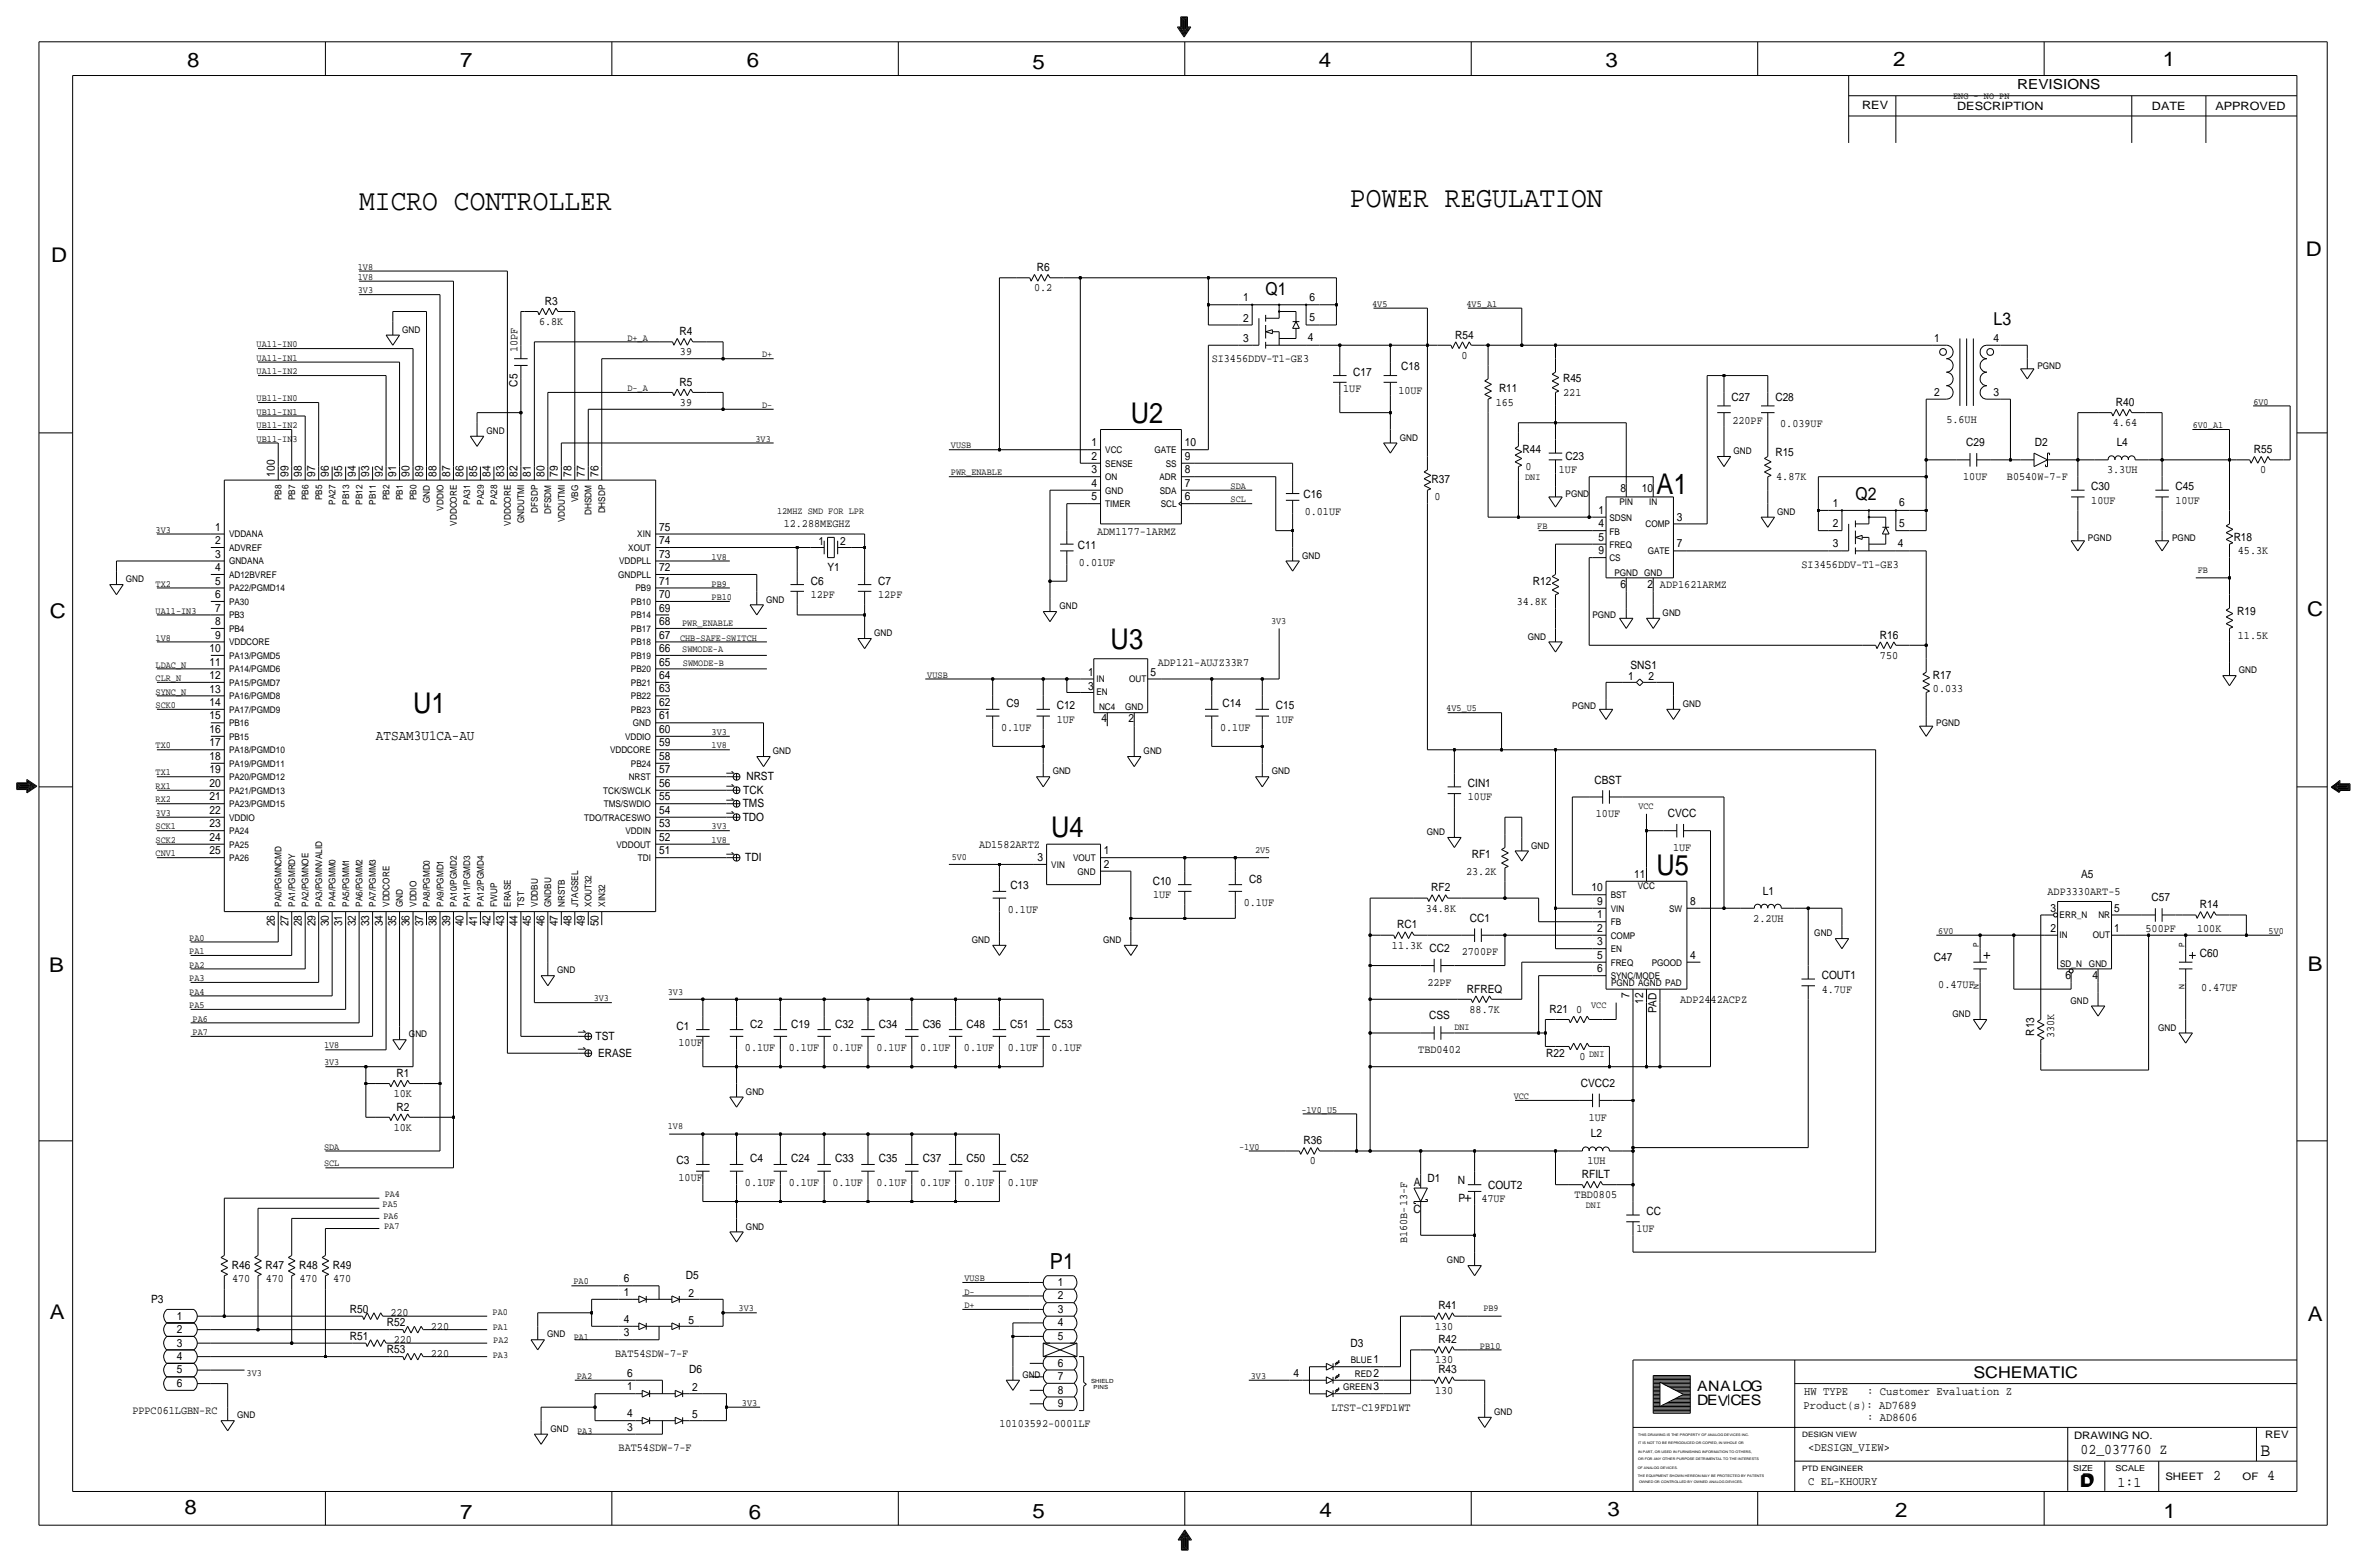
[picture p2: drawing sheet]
<svg xmlns="http://www.w3.org/2000/svg" width="892mm" height="590mm" viewBox="0 0 892 590" stroke-linecap="round" stroke-linejoin="round" font-family="sans-serif">
<defs><g id="words">
<g font-size="11.1">
<text x="508.7" y="78">POWER REGULATION</text>
<text x="135.3" y="79.2">MICRO CONTROLLER</text>
</g>
<g font-size="10.8">
<text x="426.2" y="159.3">U2</text>
<text x="624.3" y="185.9">A1</text>
<text x="418.5" y="244.3">U3</text>
<text x="155.7" y="268.5">U1</text>
<text x="396.1" y="315.5">U4</text>
<text x="624.3" y="329.4">U5</text>
</g>
<text font-size="8.3" x="395.7" y="478">P1</text>
<g font-size="7.6">
<text x="70.6" y="25.4">8</text>
<text x="173.4" y="25.4">7</text>
<text x="281.4" y="25.1">6</text>
<text x="389.1" y="26.2">5</text>
<text x="497" y="25.4">4</text>
<text x="605" y="25.1">3</text>
<text x="713.4" y="24.9">2</text>
<text x="815" y="24.9">1</text>
<text x="19.3" y="98.8">D</text>
<text x="868.9" y="96.5">D</text>
<text x="18.8" y="232.7">C</text>
<text x="869.4" y="232.1">C</text>
<text x="869.6" y="365.8">B</text>
<text x="18.5" y="366">B</text>
<text x="18.8" y="496.8">A</text>
<text x="869.6" y="497.6">A</text>
<text x="69.6" y="570.5">8</text>
<text x="173.4" y="572.3">7</text>
<text x="282.2" y="572.3">6</text>
<text x="389.1" y="571.7">5</text>
<text x="497.3" y="571.5">4</text>
<text x="605.7" y="571.2">3</text>
<text x="714.2" y="571.5">2</text>
<text x="815.3" y="572">1</text>
</g>
<text font-size="7" x="851.9" y="548.4">B</text>
<g font-size="6.7">
<text x="477" y="111">Q1</text>
<text x="751.3" y="122.4">L3</text>
<text x="699.2" y="188.5">Q2</text>
</g>
<g font-size="6.1">
<text x="743.7" y="518.9">SCHEMATIC</text>
<text x="783.8" y="560.3">D</text>
<text x="784.3" y="559.8">D</text>
</g>
<g font-size="5.6">
<text x="784" y="547.9">02_037760 Z</text>
<text x="834.1" y="557.5">2</text>
<text x="854.4" y="557.5">4</text>
<text x="798" y="560.1">1:1</text>
</g>
<g font-size="5.4">
<text x="639.5" y="524.2">ANALOG</text>
<text x="639.5" y="529.3">DEV</text>
<text x="652.1" y="529.3">CES</text>
</g>
<text font-size="5.3" x="141.7" y="278.6">ATSAM3U1CA-AU</text>
<text font-size="5.2" x="760.2" y="33.5">REVISIONS</text>
<g font-size="4.4">
<text x="679.9" y="525.5">HW TYPE</text>
<text x="703.6" y="525.5">: Customer Evaluation Z</text>
<text x="679.7" y="530.9">Product(s): AD7689</text>
<text x="703.6" y="535.2">: AD8606</text>
<text x="681.4" y="546.6">&lt;DESIGN_VIEW&gt;</text>
<text x="681.4" y="559.3">C EL-KHOURY</text>
</g>
<g font-size="4.3">
<text x="701.8" y="41.1">REV</text>
<text x="737.6" y="41.4">DESCRIPTION</text>
<text x="811" y="41.4">DATE</text>
<text x="834.8" y="41.4">APPROVED</text>
<text x="390.7" y="102.1">R6</text>
<text x="389.7" y="109.7">0.2</text>
<text x="468.5" y="113.5">1</text>
<text x="493.5" y="113.3">6</text>
<text x="205.3" y="114.8">R3</text>
<text x="203.1" y="122.4">6.8K</text>
<text x="468.5" y="121.2">2</text>
<text x="493.4" y="120.9">5</text>
<text x="256.1" y="126.2">R4</text>
<text x="468.5" y="128.7">3</text>
<text x="492.9" y="128.6">4</text>
<text x="548.4" y="127.5">R54</text>
<text x="728.8" y="128.8">1</text>
<text x="751.3" y="128.8">4</text>
<text x="195" y="132.6" transform="rotate(-90 195 132.6)">10PF</text>
<text x="256.2" y="133.9">39</text>
<text x="456.6" y="136.4">SI3456DDV-T1-GE3</text>
<text x="550.7" y="135.1">0</text>
<text x="510" y="141.5">C17</text>
<text x="528.1" y="139.4">C18</text>
<text x="195" y="145.7" transform="rotate(-90 195 145.7)">C5</text>
<text x="256.1" y="145.3">R5</text>
<text x="506.2" y="147.8">1UF</text>
<text x="527" y="148.3">10UF</text>
<text x="564.9" y="147.8">R11</text>
<text x="589" y="144">R45</text>
<text x="589.1" y="149.1">221</text>
<text x="728.8" y="149.1">2</text>
<text x="751.3" y="149.1">3</text>
<text x="256.2" y="152.9">39</text>
<text x="563.7" y="152.9">165</text>
<text x="652.5" y="150.9">C27</text>
<text x="669" y="150.9">C28</text>
<text x="797.3" y="152.9">R40</text>
<text x="652.8" y="159.8">220PF</text>
<text x="670.9" y="161">0.039UF</text>
<text x="733.5" y="159.3">5.6UH</text>
<text x="796.2" y="160.5">4.64</text>
<text x="411.3" y="168.1">1</text>
<text x="411.3" y="173.2">2</text>
<text x="446.5" y="173.2">9</text>
<text x="446.5" y="168.1">10</text>
<text x="573.8" y="170.7">R44</text>
<text x="590" y="173.2">C23</text>
<text x="669" y="172">R15</text>
<text x="740.9" y="168.1">C29</text>
<text x="766.9" y="168.2">D2</text>
<text x="797.7" y="168.1">L4</text>
<text x="849.4" y="170.7">R55</text>
<text x="103.6" y="179.6" transform="rotate(-90 103.6 179.6)">100</text>
<text x="108.7" y="179.6" transform="rotate(-90 108.7 179.6)">99</text>
<text x="113.7" y="179.6" transform="rotate(-90 113.7 179.6)">98</text>
<text x="118.8" y="179.6" transform="rotate(-90 118.8 179.6)">97</text>
<text x="123.9" y="179.6" transform="rotate(-90 123.9 179.6)">96</text>
<text x="129" y="179.6" transform="rotate(-90 129 179.6)">95</text>
<text x="134.1" y="179.6" transform="rotate(-90 134.1 179.6)">94</text>
<text x="139.1" y="179.6" transform="rotate(-90 139.1 179.6)">93</text>
<text x="144.2" y="179.6" transform="rotate(-90 144.2 179.6)">92</text>
<text x="149.3" y="179.6" transform="rotate(-90 149.3 179.6)">91</text>
<text x="154.4" y="179.6" transform="rotate(-90 154.4 179.6)">90</text>
<text x="159.5" y="179.6" transform="rotate(-90 159.5 179.6)">89</text>
<text x="164.5" y="179.6" transform="rotate(-90 164.5 179.6)">88</text>
<text x="169.6" y="179.6" transform="rotate(-90 169.6 179.6)">87</text>
<text x="174.7" y="179.6" transform="rotate(-90 174.7 179.6)">86</text>
<text x="179.8" y="179.6" transform="rotate(-90 179.8 179.6)">85</text>
<text x="184.9" y="179.6" transform="rotate(-90 184.9 179.6)">84</text>
<text x="189.9" y="179.6" transform="rotate(-90 189.9 179.6)">83</text>
<text x="195" y="179.6" transform="rotate(-90 195 179.6)">82</text>
<text x="200.1" y="179.6" transform="rotate(-90 200.1 179.6)">81</text>
<text x="205.2" y="179.6" transform="rotate(-90 205.2 179.6)">80</text>
<text x="210.3" y="179.6" transform="rotate(-90 210.3 179.6)">79</text>
<text x="215.3" y="179.6" transform="rotate(-90 215.3 179.6)">78</text>
<text x="220.4" y="179.6" transform="rotate(-90 220.4 179.6)">77</text>
<text x="225.5" y="179.6" transform="rotate(-90 225.5 179.6)">76</text>
<text x="411.3" y="178.3">3</text>
<text x="446.5" y="178.3">8</text>
<text x="574.9" y="177">0</text>
<text x="587.5" y="178.3">1UF</text>
<text x="794.1" y="178.3">3.3UH</text>
<text x="851.7" y="178.3">0</text>
<text x="411.3" y="183.4">4</text>
<text x="446.5" y="183.4">7</text>
<text x="539.5" y="182.1">R37</text>
<text x="610.7" y="185.4">8</text>
<text x="618.8" y="185.4">10</text>
<text x="669.3" y="180.8">4.87K</text>
<text x="739.8" y="180.8">10UF</text>
<text x="756.3" y="180.8">B0540W-7-F</text>
<text x="788.1" y="184.7">C30</text>
<text x="819.9" y="184.7">C45</text>
<text x="411.3" y="188.5">5</text>
<text x="446.5" y="188.5">6</text>
<text x="491.2" y="187.7">C16</text>
<text x="540.6" y="188.5">0</text>
<text x="690.7" y="191">1</text>
<text x="715.7" y="190.8">6</text>
<text x="788.1" y="189.7">10UF</text>
<text x="819.9" y="189.7">10UF</text>
<text x="491.7" y="194.1">0.01UF</text>
<text x="602.3" y="193.5">1</text>
<text x="631.9" y="196.1">3</text>
<text x="81.1" y="199.9">1</text>
<text x="248.4" y="199.9">75</text>
<text x="295.4" y="198.6">12.288MEGHZ</text>
<text x="413.5" y="201.4">ADM1177-1ARMZ</text>
<text x="602.3" y="203.7">5</text>
<text x="602.3" y="198.6">4</text>
<text x="690.7" y="198.6">2</text>
<text x="715.7" y="198.4">5</text>
<text x="841.8" y="203.7">R18</text>
<text x="81.1" y="205">2</text>
<text x="248.4" y="205">74</text>
<text x="308.4" y="205.2">1</text>
<text x="316.7" y="205.2">2</text>
<text x="406.1" y="206.8">C11</text>
<text x="602.3" y="208.8">9</text>
<text x="631.9" y="206.2">7</text>
<text x="690.7" y="206.2">3</text>
<text x="715.2" y="206">4</text>
<text x="843.3" y="208.8">45.3K</text>
<text x="81.1" y="210.1">3</text>
<text x="81.1" y="215.1">4</text>
<text x="248.4" y="210.1">73</text>
<text x="248.4" y="215.1">72</text>
<text x="311.8" y="215.1">Y1</text>
<text x="406.6" y="213.1">0.01UF</text>
<text x="678.9" y="213.9">SI3456DDV-T1-GE3</text>
<text x="81.1" y="220.2">5</text>
<text x="248.4" y="220.2">71</text>
<text x="305.5" y="220.2">C6</text>
<text x="330.9" y="220.2">C7</text>
<text x="577.6" y="220.2">R12</text>
<text x="610.7" y="221.5">6</text>
<text x="620.9" y="221.5">2</text>
<text x="625.6" y="221.5">ADP1621ARMZ</text>
<text x="81.1" y="225.3">6</text>
<text x="248.4" y="225.3">70</text>
<text x="305.5" y="225.3">12PF</text>
<text x="330.9" y="225.3">12PF</text>
<text x="571.6" y="227.8">34.8K</text>
<text x="81.1" y="230.4">7</text>
<text x="248.4" y="230.4">69</text>
<text x="843" y="231.7">R19</text>
<text x="81.1" y="235.5">8</text>
<text x="248.4" y="235.5">68</text>
<text x="79" y="245.6">10</text>
<text x="81.1" y="240.5">9</text>
<text x="248.4" y="245.6">66</text>
<text x="248.4" y="240.5">67</text>
<text x="708.4" y="240.5">R16</text>
<text x="843.3" y="240.5">11.5K</text>
<text x="79" y="250.7">11</text>
<text x="248.4" y="250.7">65</text>
<text x="436.3" y="250.7">ADP121-AUJZ33R7</text>
<text x="614.5" y="252">SNS1</text>
<text x="708.5" y="248.2">750</text>
<text x="79" y="255.8">12</text>
<text x="248.4" y="255.8">64</text>
<text x="410.1" y="254.8">1</text>
<text x="433.5" y="254.8">5</text>
<text x="613.6" y="256">1</text>
<text x="621.2" y="256">2</text>
<text x="728.4" y="255.8">R17</text>
<text x="79" y="260.9">13</text>
<text x="248.4" y="260.9">63</text>
<text x="410.1" y="259.8">3</text>
<text x="728.4" y="260.9">0.033</text>
<text x="79" y="265.9">14</text>
<text x="248.4" y="265.9">62</text>
<text x="379.3" y="266.4">C9</text>
<text x="398.2" y="267.2">C12</text>
<text x="460.8" y="266.4">C14</text>
<text x="480.8" y="267.2">C15</text>
<text x="79" y="271">15</text>
<text x="248.4" y="271">61</text>
<text x="377.2" y="275.3">0.1UF</text>
<text x="398.2" y="272.3">1UF</text>
<text x="415.1" y="272">4</text>
<text x="425.3" y="272">2</text>
<text x="459.8" y="275.3">0.1UF</text>
<text x="480.8" y="272.3">1UF</text>
<text x="79" y="281.2">17</text>
<text x="79" y="276.1">16</text>
<text x="248.4" y="276.1">60</text>
<text x="248.4" y="281.2">59</text>
<text x="79" y="286.3">18</text>
<text x="248.4" y="286.3">58</text>
<text x="79" y="291.3">19</text>
<text x="248.4" y="291.3">57</text>
<text x="273.8" y="290" transform="rotate(90 273.8 290)">1</text>
<text x="281.3" y="293.9">NRST</text>
<text x="79" y="296.4">20</text>
<text x="248.4" y="296.4">56</text>
<text x="273.8" y="295.1" transform="rotate(90 273.8 295.1)">1</text>
<text x="280.1" y="299">TCK</text>
<text x="553.2" y="296.4">CIN1</text>
<text x="600.9" y="295.1">CBST</text>
<text x="79" y="301.5">21</text>
<text x="248.4" y="301.5">55</text>
<text x="273.8" y="300.1" transform="rotate(90 273.8 300.1)">1</text>
<text x="273.8" y="305.2" transform="rotate(90 273.8 305.2)">1</text>
<text x="279.9" y="304">TMS</text>
<text x="553.2" y="301.5">10UF</text>
<text x="79" y="306.6">22</text>
<text x="79" y="311.7">23</text>
<text x="248.4" y="311.7">53</text>
<text x="248.4" y="306.6">54</text>
<text x="279.9" y="309.1">TDO</text>
<text x="601.4" y="307.8">10UF</text>
<text x="628.5" y="307.9">CVCC</text>
<text x="79" y="316.7">24</text>
<text x="248.4" y="316.7">52</text>
<text x="79" y="321.8">25</text>
<text x="248.4" y="321.8">51</text>
<text x="273.8" y="320.5" transform="rotate(90 273.8 320.5)">1</text>
<text x="368.9" y="319.3">AD1582ARTZ</text>
<text x="416" y="321.8">1</text>
<text x="554.6" y="323.1">RF1</text>
<text x="630.5" y="320.5">1UF</text>
<text x="280.8" y="324.4">TDI</text>
<text x="391" y="324.4">3</text>
<text x="416" y="326.9">2</text>
<text x="552.5" y="329.4">23.2K</text>
<text x="380.7" y="335">C13</text>
<text x="434.4" y="333.2">C10</text>
<text x="470.7" y="332.5">C8</text>
<text x="539.4" y="335.8">RF2</text>
<text x="599.7" y="335.8">10</text>
<text x="615.8" y="330.7">11</text>
<text x="784.3" y="330.7">A5</text>
<text x="434.5" y="338.3">1UF</text>
<text x="468.7" y="341.4">0.1UF</text>
<text x="601.8" y="340.9">9</text>
<text x="637" y="340.9">8</text>
<text x="664.3" y="337.1">L1</text>
<text x="771.6" y="337.1">ADP3330ART-5</text>
<text x="810.8" y="339.6">C57</text>
<text x="379.8" y="343.9">0.1UF</text>
<text x="537.3" y="343.4">34.8K</text>
<text x="553.9" y="347.2">CC1</text>
<text x="601.8" y="345.9">1</text>
<text x="660.7" y="347.2">2.2UH</text>
<text x="772.8" y="343.4">3</text>
<text x="796.7" y="343.4">5</text>
<text x="829.1" y="342.1">R14</text>
<text x="103.6" y="348.9" transform="rotate(-90 103.6 348.9)">26</text>
<text x="108.7" y="348.9" transform="rotate(-90 108.7 348.9)">27</text>
<text x="113.8" y="348.9" transform="rotate(-90 113.8 348.9)">28</text>
<text x="118.8" y="348.9" transform="rotate(-90 118.8 348.9)">29</text>
<text x="123.9" y="348.9" transform="rotate(-90 123.9 348.9)">30</text>
<text x="129" y="348.9" transform="rotate(-90 129 348.9)">31</text>
<text x="134.1" y="348.9" transform="rotate(-90 134.1 348.9)">32</text>
<text x="139.1" y="348.9" transform="rotate(-90 139.1 348.9)">33</text>
<text x="144.2" y="348.9" transform="rotate(-90 144.2 348.9)">34</text>
<text x="149.3" y="348.9" transform="rotate(-90 149.3 348.9)">35</text>
<text x="154.4" y="348.9" transform="rotate(-90 154.4 348.9)">36</text>
<text x="159.5" y="348.9" transform="rotate(-90 159.5 348.9)">37</text>
<text x="164.5" y="348.9" transform="rotate(-90 164.5 348.9)">38</text>
<text x="169.6" y="348.9" transform="rotate(-90 169.6 348.9)">39</text>
<text x="174.7" y="348.9" transform="rotate(-90 174.7 348.9)">40</text>
<text x="179.8" y="348.9" transform="rotate(-90 179.8 348.9)">41</text>
<text x="184.9" y="348.9" transform="rotate(-90 184.9 348.9)">42</text>
<text x="189.9" y="348.9" transform="rotate(-90 189.9 348.9)">43</text>
<text x="195" y="348.9" transform="rotate(-90 195 348.9)">44</text>
<text x="200.1" y="348.9" transform="rotate(-90 200.1 348.9)">45</text>
<text x="205.2" y="348.9" transform="rotate(-90 205.2 348.9)">46</text>
<text x="210.3" y="348.9" transform="rotate(-90 210.3 348.9)">47</text>
<text x="215.3" y="348.9" transform="rotate(-90 215.3 348.9)">48</text>
<text x="220.4" y="348.9" transform="rotate(-90 220.4 348.9)">49</text>
<text x="225.5" y="348.9" transform="rotate(-90 225.5 348.9)">50</text>
<text x="526.5" y="349.8">RC1</text>
<text x="601.8" y="351">2</text>
<text x="772.8" y="351">2</text>
<text x="796.7" y="351">1</text>
<text x="808.5" y="351">500PF</text>
<text x="828" y="351">100K</text>
<text x="524.6" y="357.4">11.3K</text>
<text x="538.7" y="358.7">CC2</text>
<text x="550.9" y="359.9">2700PF</text>
<text x="601.8" y="356.1">3</text>
<text x="601.8" y="361.2">5</text>
<text x="637" y="361.2">4</text>
<text x="728.7" y="361.9">C47</text>
<text x="829.1" y="360.7">C60</text>
<text x="537.9" y="371.3">22PF</text>
<text x="601.8" y="366.3">6</text>
<text x="686.5" y="368.8">COUT1</text>
<text x="778.4" y="368.8">6</text>
<text x="788.5" y="368.8">4</text>
<text x="552.8" y="373.9">RFREQ</text>
<text x="614.1" y="376" transform="rotate(-90 614.1 376)">7</text>
<text x="633.2" y="377.7">ADP2442ACPZ</text>
<text x="686.5" y="373.9">4.7UF</text>
<text x="730.4" y="372.1">0.47UF</text>
<text x="829.5" y="373.4">0.47UF</text>
<text x="553.8" y="381.5">88.7K</text>
<text x="583.9" y="381.5">R21</text>
<text x="593.9" y="381.5">0</text>
<text x="619.2" y="378.1" transform="rotate(-90 619.2 378.1)">12</text>
<text x="624.3" y="381.7" transform="rotate(-90 624.3 381.7)">PAD</text>
<text x="217.9" y="387.8" transform="rotate(90 217.9 387.8)">1</text>
<text x="254.9" y="387.9">C1</text>
<text x="282.7" y="387.1">C2</text>
<text x="298.2" y="387.1">C19</text>
<text x="314.7" y="387.1">C32</text>
<text x="331.2" y="387.1">C34</text>
<text x="347.7" y="387.1">C36</text>
<text x="364.2" y="387.1">C48</text>
<text x="380.7" y="387.1">C51</text>
<text x="397.2" y="387.1">C53</text>
<text x="538.6" y="384.1">CSS</text>
<text x="217.9" y="394.1" transform="rotate(90 217.9 394.1)">1</text>
<text x="224.4" y="391.7">TST</text>
<text x="255.7" y="394.2">10UF</text>
<text x="280.7" y="396">0.1UF</text>
<text x="297.2" y="396">0.1UF</text>
<text x="313.7" y="396">0.1UF</text>
<text x="330.3" y="396">0.1UF</text>
<text x="346.8" y="396">0.1UF</text>
<text x="363.3" y="396">0.1UF</text>
<text x="379.8" y="396">0.1UF</text>
<text x="396.3" y="396">0.1UF</text>
<text x="766.5" y="390.1" transform="rotate(-90 766.5 390.1)">R13</text>
<text x="774.1" y="391.2" transform="rotate(-90 774.1 391.2)">330K</text>
<text x="225.4" y="398">ERASE</text>
<text x="534.5" y="396.7">TBD0402</text>
<text x="582.7" y="398">R22</text>
<text x="595.2" y="399.3">0</text>
<text x="149.4" y="405.6">R1</text>
<text x="148.4" y="413.3">10K</text>
<text x="595.7" y="409.4">CVCC2</text>
<text x="149.4" y="418.3">R2</text>
<text x="148.4" y="426">10K</text>
<text x="598.7" y="422.1">1UF</text>
<text x="491.2" y="431">R36</text>
<text x="599.5" y="428.5">L2</text>
<text x="282.7" y="437.9">C4</text>
<text x="298.2" y="437.9">C24</text>
<text x="314.7" y="437.9">C33</text>
<text x="331.2" y="437.9">C35</text>
<text x="347.7" y="437.9">C37</text>
<text x="364.2" y="437.9">C50</text>
<text x="380.7" y="437.9">C52</text>
<text x="254.9" y="438.7">C3</text>
<text x="493.6" y="438.7">0</text>
<text x="596.1" y="443.7">RFILT</text>
<text x="598.2" y="438.7">1UH</text>
<text x="255.7" y="445">10UF</text>
<text x="280.7" y="446.8">0.1UF</text>
<text x="297.2" y="446.8">0.1UF</text>
<text x="313.7" y="446.8">0.1UF</text>
<text x="330.3" y="446.8">0.1UF</text>
<text x="346.8" y="446.8">0.1UF</text>
<text x="363.3" y="446.8">0.1UF</text>
<text x="379.8" y="446.8">0.1UF</text>
<text x="532.8" y="446.9">A</text>
<text x="537.9" y="445.4">D1</text>
<text x="549.4" y="446.1">N</text>
<text x="560.8" y="447.9">COUT2</text>
<text x="549.6" y="452.7">P</text>
<text x="558.2" y="453">47UF</text>
<text x="593.4" y="451.4">TBD0805</text>
<text x="532.6" y="457">C</text>
<text x="620.5" y="457.7">CC</text>
<text x="616.7" y="464.1">1UF</text>
<text x="530.3" y="468.2" transform="rotate(-90 530.3 468.2)">B160B-13-F</text>
<text x="87.3" y="478">R46</text>
<text x="100.1" y="478">R47</text>
<text x="112.8" y="478">R48</text>
<text x="125.5" y="478">R49</text>
<text x="87.4" y="483.1">470</text>
<text x="100.1" y="483.1">470</text>
<text x="112.8" y="483.1">470</text>
<text x="125.5" y="483.1">470</text>
<text x="235.1" y="483.1">6</text>
<text x="258.5" y="481.8">D5</text>
<text x="398.7" y="484.4">1</text>
<text x="57" y="490.7">P3</text>
<text x="235.1" y="488.2">1</text>
<text x="259.5" y="488.4">2</text>
<text x="398.7" y="489.5">2</text>
<text x="66.7" y="497.1">1</text>
<text x="131.8" y="494.5">R50</text>
<text x="147.1" y="495.8">220</text>
<text x="398.7" y="494.6">3</text>
<text x="542" y="493.3">R41</text>
<text x="66.7" y="502.2">2</text>
<text x="145.8" y="499.6">R52</text>
<text x="162.4" y="500.9">220</text>
<text x="235.1" y="503.4">3</text>
<text x="235.1" y="498.3">4</text>
<text x="259.5" y="498.6">5</text>
<text x="398.7" y="499.6">4</text>
<text x="540.8" y="500.9">130</text>
<text x="66.7" y="507.2">3</text>
<text x="131.8" y="504.7">R51</text>
<text x="145.8" y="509.8">R53</text>
<text x="148.4" y="506">220</text>
<text x="398.7" y="504.7">5</text>
<text x="508.9" y="507.2">D3</text>
<text x="542" y="506">R42</text>
<text x="66.7" y="512.3">4</text>
<text x="162.4" y="511.1">220</text>
<text x="231.9" y="511">BAT54SDW-7-F</text>
<text x="398.6" y="514.9">6</text>
<text x="517.6" y="513.6">1</text>
<text x="540.8" y="513.6">130</text>
<text x="66.7" y="517.4">5</text>
<text x="236.4" y="518.7">6</text>
<text x="259.8" y="517.4">D6</text>
<text x="398.6" y="520">7</text>
<text x="487.5" y="518.7">4</text>
<text x="517.6" y="518.7">2</text>
<text x="542" y="517.4">R43</text>
<text x="66.7" y="522.5">6</text>
<text x="236.4" y="523.8">1</text>
<text x="260.8" y="524">2</text>
<text x="398.6" y="525">8</text>
<text x="517.6" y="523.8">3</text>
<text x="540.8" y="525">130</text>
<text x="49.9" y="532.6">PPPC061LGBN-RC</text>
<text x="236.4" y="533.9">4</text>
<text x="398.6" y="530.1">9</text>
<text x="501.8" y="531.4">LTST-C19FD1WT</text>
<text x="236.4" y="539">3</text>
<text x="260.8" y="534.2">5</text>
<text x="376.6" y="537.7">10103592-0001LF</text>
<text x="233.1" y="546.6">BAT54SDW-7-F</text>
</g>
<g font-size="3.9">
<text x="781.6" y="542.1">DRAWING NO.</text>
<text x="853.6" y="541.8">REV</text>
<text x="816" y="557.4">SHEET</text>
<text x="845.1" y="557.5">OF</text>
</g>
<g font-size="3.6">
<text x="736" y="37.3">ENG - NO PN</text>
<text x="134.8" y="101.6">1V8</text>
<text x="134.8" y="105.4">1V8</text>
<text x="134.8" y="110.5">3V3</text>
<text x="517.1" y="115.6">4V5</text>
<text x="552.7" y="115.6">4V5_A1</text>
<text x="96.7" y="130.8">UA11-IN0</text>
<text x="236.4" y="128.3">D+_A</text>
<text x="96.7" y="135.9">UA11-IN1</text>
<text x="287.2" y="134.6">D+</text>
<text x="96.7" y="141">UA11-IN2</text>
<text x="236.4" y="147.3">D-_A</text>
<text x="96.7" y="151.1">UB11-IN0</text>
<text x="287.2" y="153.7">D-</text>
<text x="849.2" y="152.4">6V0</text>
<text x="96.7" y="161.3">UB11-IN2</text>
<text x="96.7" y="156.2">UB11-IN1</text>
<text x="826.3" y="161.3">6V0_A1</text>
<text x="96.7" y="166.4">UB11-IN3</text>
<text x="284.7" y="166.4">3V3</text>
<text x="358.3" y="168.9">VUSB</text>
<text x="358.3" y="179.1">PWR_ENABLE</text>
<text x="463.8" y="184.1">SDA</text>
<text x="574.8" y="180.8">DNI</text>
<text x="463.8" y="189.2">SCL</text>
<text x="292.8" y="193.6">12MHZ SMD FOR LPR</text>
<text x="58.6" y="200.7">3V3</text>
<text x="579.3" y="199.4">FB</text>
<text x="268.2" y="210.8">1V8</text>
<text x="828.2" y="215.9">FB</text>
<text x="58.6" y="221">TX2</text>
<text x="268.2" y="221">PB9</text>
<text x="268.2" y="226.1">PB10</text>
<text x="58.6" y="231.1">UA11-IN3</text>
<text x="257" y="235.9">PWR_ENABLE</text>
<text x="479" y="234.9">3V3</text>
<text x="58.6" y="241.3">1V8</text>
<text x="256.3" y="241.4">CHB-SAFE-SWITCH</text>
<text x="257.1" y="245.5">SWMODE-A</text>
<text x="58.6" y="251.5">LDAC_N</text>
<text x="257.4" y="251">SWMODE-B</text>
<text x="58.6" y="256.5">CLR_N</text>
<text x="349.5" y="255.3">VUSB</text>
<text x="58.6" y="261.6">SYNC_N</text>
<text x="58.6" y="266.7">SCK0</text>
<text x="545" y="268">4V5_U5</text>
<text x="58.6" y="281.9">TX0</text>
<text x="268.2" y="281.9">1V8</text>
<text x="268.2" y="276.9">3V3</text>
<text x="58.6" y="292.1">TX1</text>
<text x="58.6" y="297.2">RX1</text>
<text x="58.6" y="302.3">RX2</text>
<text x="617.4" y="304.8">VCC</text>
<text x="58.6" y="307.3">3V3</text>
<text x="58.6" y="312.4">SCK1</text>
<text x="58.6" y="317.5">SCK2</text>
<text x="268.2" y="312.4">3V3</text>
<text x="268.2" y="317.5">1V8</text>
<text x="58.6" y="322.6">CNV1</text>
<text x="358.6" y="323.8">5V0</text>
<text x="472.9" y="321.3">2V5</text>
<text x="730.5" y="351.8">6V0</text>
<text x="854.9" y="351.8">5V0</text>
<text x="71.3" y="354.3">PA0</text>
<text x="71.3" y="359.4">PA1</text>
<text x="71.3" y="364.5">PA2</text>
<text x="71.3" y="369.6">PA3</text>
<text x="71.3" y="374.6">PA4</text>
<text x="223.7" y="377.2">3V3</text>
<text x="251.7" y="374.6">3V3</text>
<text x="71.3" y="379.7">PA5</text>
<text x="599.6" y="379.7">VCC</text>
<text x="72.6" y="384.8">PA6</text>
<text x="72.6" y="389.9">PA7</text>
<text x="548.1" y="387.9">DNI</text>
<text x="122.1" y="395">1V8</text>
<text x="122.1" y="401.3">3V3</text>
<text x="598.9" y="398">DNI</text>
<text x="490.4" y="419.1">-1V0_U5</text>
<text x="570.4" y="414">VCC</text>
<text x="251.7" y="425.4">1V8</text>
<text x="122.1" y="433.1">SDA</text>
<text x="467" y="433.1">-1V0</text>
<text x="122.1" y="439.4">SCL</text>
<text x="144.2" y="454.7">PA5</text>
<text x="145" y="450.9">PA4</text>
<text x="597.6" y="455.2">DNI</text>
<text x="144.5" y="459">PA6</text>
<text x="144.8" y="463.1">PA7</text>
<text x="216.1" y="483.9">PA0</text>
<text x="363.4" y="482.6">VUSB</text>
<text x="363.4" y="487.7">D-</text>
<text x="185.6" y="495.3">PA0</text>
<text x="278.3" y="494">3V3</text>
<text x="363.4" y="492.8">D+</text>
<text x="559" y="494">PB9</text>
<text x="185.7" y="501">PA1</text>
<text x="185.9" y="505.9">PA2</text>
<text x="216.2" y="504.8">PA1</text>
<text x="557.7" y="508">PB10</text>
<text x="185.7" y="511.5">PA3</text>
<text x="92.9" y="518.2">3V3</text>
<text x="217.4" y="519.4">PA2</text>
<text x="471.4" y="519.4">3V3</text>
<text x="279.6" y="529.6">3V3</text>
<text x="217.5" y="540.4">PA3</text>
</g>
<g font-size="3.5">
<text x="151.6" y="125.4">GND</text>
<text x="767.8" y="138.9">PGND</text>
<text x="183.3" y="163.5">GND</text>
<text x="527.5" y="166">GND</text>
<text x="416.5" y="170.7">VCC</text>
<text x="435" y="170.7">GATE</text>
<text x="653.2" y="171.1">GND</text>
<text x="416.5" y="175.8">SENSE</text>
<text x="439.3" y="175.8">SS</text>
<text x="416.5" y="185.9">GND</text>
<text x="416.5" y="180.8">ON</text>
<text x="436.9" y="180.8">ADR</text>
<text x="437.1" y="185.9">SDA</text>
<text x="106.1" y="188.5" transform="rotate(-90 106.1 188.5)">PB8</text>
<text x="111.2" y="188.5" transform="rotate(-90 111.2 188.5)">PB7</text>
<text x="116.3" y="188.5" transform="rotate(-90 116.3 188.5)">PB6</text>
<text x="121.4" y="188.5" transform="rotate(-90 121.4 188.5)">PB5</text>
<text x="126.4" y="190.2" transform="rotate(-90 126.4 190.2)">PA27</text>
<text x="131.5" y="190.2" transform="rotate(-90 131.5 190.2)">PB13</text>
<text x="136.6" y="190.2" transform="rotate(-90 136.6 190.2)">PB12</text>
<text x="141.7" y="190.2" transform="rotate(-90 141.7 190.2)">PB11</text>
<text x="146.8" y="188.5" transform="rotate(-90 146.8 188.5)">PB2</text>
<text x="151.8" y="188.5" transform="rotate(-90 151.8 188.5)">PB1</text>
<text x="156.9" y="188.5" transform="rotate(-90 156.9 188.5)">PB0</text>
<text x="162" y="189.5" transform="rotate(-90 162 189.5)">GND</text>
<text x="177.2" y="190.2" transform="rotate(-90 177.2 190.2)">PA31</text>
<text x="182.3" y="190.2" transform="rotate(-90 182.3 190.2)">PA29</text>
<text x="187.4" y="190.2" transform="rotate(-90 187.4 190.2)">PA28</text>
<text x="217.9" y="189.1" transform="rotate(-90 217.9 189.1)">VBG</text>
<text x="416.5" y="191">TIMER</text>
<text x="437.4" y="191">SCL</text>
<text x="590" y="187.1">PGND</text>
<text x="610.3" y="190.2">PIN</text>
<text x="621.5" y="190.2">IN</text>
<text x="167.1" y="192.4" transform="rotate(-90 167.1 192.4)">VDDIO</text>
<text x="197.6" y="197" transform="rotate(-90 197.6 197)">GNDUTMI</text>
<text x="202.6" y="193.1" transform="rotate(-90 202.6 193.1)">DFSDP</text>
<text x="207.7" y="193.6" transform="rotate(-90 207.7 193.6)">DFSDM</text>
<text x="212.8" y="196.7" transform="rotate(-90 212.8 196.7)">VDDUTMI</text>
<text x="223" y="193.9" transform="rotate(-90 223 193.9)">DHSDM</text>
<text x="228" y="193.4" transform="rotate(-90 228 193.4)">DHSDP</text>
<text x="606.5" y="196.3">SDSN</text>
<text x="669.7" y="194">GND</text>
<text x="86.3" y="202.4">VDDANA</text>
<text x="172.2" y="198" transform="rotate(-90 172.2 198)">VDDCORE</text>
<text x="192.5" y="198" transform="rotate(-90 192.5 198)">VDDCORE</text>
<text x="240.2" y="202.4">XIN</text>
<text x="606.5" y="201.4">FB</text>
<text x="620.1" y="198.6">COMP</text>
<text x="786.8" y="203.7">PGND</text>
<text x="818.6" y="203.7">PGND</text>
<text x="86.3" y="207.5">ADVREF</text>
<text x="236.7" y="207.5">XOUT</text>
<text x="606.5" y="206.5">FREQ</text>
<text x="621" y="208.8">GATE</text>
<text x="86.3" y="212.6">GNDANA</text>
<text x="233.3" y="212.6">VDDPLL</text>
<text x="490.7" y="210.5">GND</text>
<text x="606.5" y="211.3">CS</text>
<text x="47.4" y="219.4">GND</text>
<text x="86.3" y="217.7">AD12BVREF</text>
<text x="233" y="217.7">GNDPLL</text>
<text x="608.4" y="216.9">PGND GND</text>
<text x="86.3" y="227.8">PA30</text>
<text x="86.3" y="222.8">PA22/PGMD14</text>
<text x="237.8" y="227.8">PB10</text>
<text x="239.5" y="222.8">PB9</text>
<text x="288.7" y="227">GND</text>
<text x="86.3" y="232.9">PB3</text>
<text x="237.8" y="232.9">PB14</text>
<text x="399.2" y="229.5">GND</text>
<text x="600.1" y="232.9">PGND</text>
<text x="626.6" y="232.1">GND</text>
<text x="86.3" y="238">PB4</text>
<text x="237.8" y="238">PB17</text>
<text x="329.4" y="239.7">GND</text>
<text x="86.3" y="243.1">VDDCORE</text>
<text x="237.8" y="243.1">PB18</text>
<text x="575.8" y="240.9">GND</text>
<text x="86.3" y="248.2">PA13/PGMD5</text>
<text x="237.8" y="248.2">PB19</text>
<text x="86.3" y="253.2">PA14/PGMD6</text>
<text x="237.8" y="253.2">PB20</text>
<text x="413.2" y="256.8">IN</text>
<text x="425.5" y="256.8">OUT</text>
<text x="843.7" y="253.6">GND</text>
<text x="86.3" y="263.4">PA16/PGMD8</text>
<text x="86.3" y="258.3">PA15/PGMD7</text>
<text x="237.8" y="263.4">PB22</text>
<text x="237.8" y="258.3">PB21</text>
<text x="413.2" y="261.9">EN</text>
<text x="86.3" y="268.5">PA17/PGMD9</text>
<text x="237.8" y="268.5">PB23</text>
<text x="414.2" y="267.5">NC4</text>
<text x="424" y="267.5">GND</text>
<text x="592.5" y="267.2">PGND</text>
<text x="634.2" y="266.3">GND</text>
<text x="86.3" y="273.6">PB16</text>
<text x="238.5" y="273.6">GND</text>
<text x="729.7" y="273.5">PGND</text>
<text x="86.3" y="278.6">PB15</text>
<text x="235.5" y="278.6">VDDIO</text>
<text x="86.3" y="283.7">PA18/PGMD10</text>
<text x="229.9" y="283.7">VDDCORE</text>
<text x="291.3" y="284.1">GND</text>
<text x="431" y="284.1">GND</text>
<text x="86.3" y="293.9">PA20/PGMD12</text>
<text x="86.3" y="288.8">PA19/PGMD11</text>
<text x="236.9" y="293.9">NRST</text>
<text x="237.8" y="288.8">PB24</text>
<text x="396.7" y="291.7">GND</text>
<text x="479.2" y="291.7">GND</text>
<text x="86.3" y="299">PA21/PGMD13</text>
<text x="227.3" y="299">TCK/SWCLK</text>
<text x="86.3" y="304">PA23/PGMD15</text>
<text x="227.5" y="304">TMS/SWDIO</text>
<text x="86.3" y="309.1">VDDIO</text>
<text x="220.1" y="309.1">TDO/TRACESWO</text>
<text x="86.3" y="314.2">PA24</text>
<text x="235.7" y="314.2">VDDIN</text>
<text x="537.7" y="314.6">GND</text>
<text x="86.3" y="319.3">PA25</text>
<text x="232.3" y="319.3">VDDOUT</text>
<text x="577" y="319.7">GND</text>
<text x="86.3" y="324.4">PA26</text>
<text x="240.3" y="324.4">TDI</text>
<text x="396.2" y="326.9">VIN</text>
<text x="404.4" y="324.4">VOUT</text>
<text x="406.1" y="329.4">GND</text>
<text x="617.2" y="335">VCC</text>
<text x="106.1" y="341.6" transform="rotate(-90 106.1 341.6)">PA0/PGMNCMD</text>
<text x="111.2" y="341.6" transform="rotate(-90 111.2 341.6)">PA1/PGMRDY</text>
<text x="116.3" y="341.6" transform="rotate(-90 116.3 341.6)">PA2/PGMNOE</text>
<text x="121.4" y="341.6" transform="rotate(-90 121.4 341.6)">PA3/PGMNVALID</text>
<text x="126.4" y="341.6" transform="rotate(-90 126.4 341.6)">PA4/PGMM0</text>
<text x="131.5" y="341.6" transform="rotate(-90 131.5 341.6)">PA5/PGMM1</text>
<text x="136.6" y="341.6" transform="rotate(-90 136.6 341.6)">PA6/PGMM2</text>
<text x="141.7" y="341.6" transform="rotate(-90 141.7 341.6)">PA7/PGMM3</text>
<text x="146.8" y="341.6" transform="rotate(-90 146.8 341.6)">VDDCORE</text>
<text x="151.8" y="341.6" transform="rotate(-90 151.8 341.6)">GND</text>
<text x="156.9" y="341.6" transform="rotate(-90 156.9 341.6)">VDDIO</text>
<text x="162" y="341.6" transform="rotate(-90 162 341.6)">PA8/PGMD0</text>
<text x="167.1" y="341.6" transform="rotate(-90 167.1 341.6)">PA9/PGMD1</text>
<text x="172.2" y="341.6" transform="rotate(-90 172.2 341.6)">PA10/PGMD2</text>
<text x="177.2" y="341.6" transform="rotate(-90 177.2 341.6)">PA11/PGMD3</text>
<text x="182.3" y="341.6" transform="rotate(-90 182.3 341.6)">PA12/PGMD4</text>
<text x="187.4" y="341.6" transform="rotate(-90 187.4 341.6)">FWUP</text>
<text x="192.5" y="341.6" transform="rotate(-90 192.5 341.6)">ERASE</text>
<text x="197.6" y="341.6" transform="rotate(-90 197.6 341.6)">TST</text>
<text x="202.6" y="341.6" transform="rotate(-90 202.6 341.6)">VDDBU</text>
<text x="207.7" y="341.6" transform="rotate(-90 207.7 341.6)">GNDBU</text>
<text x="212.8" y="341.6" transform="rotate(-90 212.8 341.6)">NRSTB</text>
<text x="217.9" y="341.6" transform="rotate(-90 217.9 341.6)">JTAGSEL</text>
<text x="223" y="341.6" transform="rotate(-90 223 341.6)">XOUT32</text>
<text x="228" y="341.6" transform="rotate(-90 228 341.6)">XIN32</text>
<text x="607" y="338.3">BST</text>
<text x="607" y="343.4">VIN</text>
<text x="629" y="343.4">SW</text>
<text x="776.2" y="345.7">ERR_N</text>
<text x="790.8" y="345.7">NR</text>
<text x="607" y="353.6">COMP</text>
<text x="607" y="348.5">FB</text>
<text x="683.7" y="352.7">GND</text>
<text x="776.2" y="353.4">IN</text>
<text x="788.7" y="353.4">OUT</text>
<text x="366.2" y="355.2">GND</text>
<text x="415.8" y="355.2">GND</text>
<text x="607" y="358.7">EN</text>
<text x="607" y="363.7">FREQ</text>
<text x="622.4" y="363.7">PGOOD</text>
<text x="776.4" y="364.1">SD_N</text>
<text x="787.2" y="364.2">GND</text>
<text x="210" y="366.7">GND</text>
<text x="607" y="368.8">SYNC/MODE</text>
<text x="607.1" y="371.4">PGND AGND PAD</text>
<text x="735.8" y="383.2">GND</text>
<text x="780.2" y="378.1">GND</text>
<text x="813.3" y="388.3">GND</text>
<text x="154.1" y="390.8">GND</text>
<text x="281.1" y="412.4">GND</text>
<text x="281.1" y="463.2">GND</text>
<text x="545.3" y="475.9">GND</text>
<text x="206.2" y="503.8">GND</text>
<text x="509" y="513.6">BLUE</text>
<text x="385.3" y="519.1">GND</text>
<text x="510.6" y="518.7">RED</text>
<text x="506.1" y="523.7">GREEN</text>
<text x="563.1" y="533">GND</text>
<text x="89.4" y="534.3">GND</text>
<text x="207.5" y="539.4">GND</text>
</g>
<g font-size="3.1">
<text x="781.3" y="554">SIZE</text>
<text x="797.3" y="554">SCALE</text>
</g>
<g font-size="2.9">
<text x="745.7" y="356.9" transform="rotate(-90 745.7 356.9)">P</text>
<text x="823.2" y="356.9" transform="rotate(-90 823.2 356.9)">P</text>
<text x="745.7" y="372.4" transform="rotate(-90 745.7 372.4)">N</text>
<text x="823.2" y="372.4" transform="rotate(-90 823.2 372.4)">N</text>
</g>
<g font-size="2.8">
<text x="679.1" y="541.3">DESIGN VIEW</text>
<text x="679.1" y="554">PTD ENGINEER</text>
</g>
<g font-size="2.1">
<text x="411.2" y="521.1">SHIELD</text>
<text x="412.1" y="523.3">PINS</text>
</g>
<g font-size="1.3">
<text x="617.3" y="541.1">THIS DRAWING IS THE PROPERTY OF ANALOG DEVICES INC.</text>
<text x="617.3" y="543.9">IT IS NOT TO BE REPRODUCED OR COPIED, IN WHOLE OR</text>
<text x="617.3" y="547.2">IN PART, OR USED IN FURNISHING INFORMATION TO OTHERS,</text>
<text x="617.3" y="550">OR FOR ANY OTHER PURPOSE DETRIMENTAL TO THE INTERESTS</text>
<text x="617.2" y="553.2">OF ANALOG DEVICES.</text>
<text x="617.2" y="556.3">THE EQUIPMENT SHOWN HEREON MAY BE PROTECTED BY PATENTS</text>
<text x="617.7" y="558.8">OWNED OR CONTROLLED BY OWNED ANALOG DEVICES.</text>
</g>
</g></defs>
<g fill="none" stroke="#000" stroke-width=".38">
<path d="M14.7 15.7v558.8zM14.7 15.7h862.3zM122.6 15.7v12.7zM230.6 15.7v12.7zM338.5 15.7v12.7zM443.7 10.2h1.3zM443.7 10.2l2.5 3.8zM444.2 10.4h1zM444.2 10.4l2 3.1zM444.7 10.7h.8zM444.7 10.7l1.5 2.3zM445 6.3v3.9z"/>
<path d="M445 6.3h2.5zM445.2 6.6v3.8zM445.2 6.6h2zM445.2 10.9h.5zM445.2 10.9l1 1.5zM445.5 6.9v3.8zM445.5 6.9h1.5zM445.7 11.2h.3zM445.7 7.1v3.8zM445.7 7.1h1zM445.7 11.2l.5 .7zM446 7.4v3.8z"/>
<path d="M446 7.4h.5zM446.2 7.6v4.1zM446.5 11.2h.2zM446.5 7.4v3.8zM446.5 15.7v12.7zM446.7 10.9h.5zM446.7 11.2l-.5 .7zM446.7 7.1v3.8zM447 10.7h.8zM447 6.9v3.8zM447.2 10.4h1.1zM447.2 6.6v3.8z"/>
<path d="M447.2 10.9l-1 1.5zM447.5 10.2h1.3zM447.5 6.4v3.8zM447.8 10.7l-1.6 2.3zM448.3 10.4l-2.1 3.1zM448.8 10.2l-2.6 3.8zM554.4 15.7v12.7zM662.4 15.7v12.7zM770.3 15.7v12.7zM877 15.7v558.8zM27.4 28.4v533.4zM27.4 28.4h838.2z"/>
<path d="M696.7 36.1h168.9zM696.7 28.4v25.4zM714.5 36.1v17.7zM803.4 36.1v17.7zM831.3 36.1v17.7zM865.6 28.4v533.4zM696.7 43.7h168.9zM135.3 105.9h35.6zM135.3 111h30.5zM135.3 102.1h55.9zM148 117.3h12.7zM148 117.3v3.9z"/>
<path d="M160.7 117.3v58.5zM165.8 111v64.8zM170.9 105.9v69.9zM191.2 102.1v73.7zM196.3 117.3h1.3zM196.3 117.3v12.7zM197.6 117.3h5zM202.6 117.3l.5 1.3zM204.4 116.1l1.3 2.5zM204.4 116.1l-1.3 2.5zM207 116.1l1.2 2.5zM207 116.1l-1.3 2.5z"/>
<path d="M209.5 116.1l-1.3 2.5zM209.5 116.1l.8 1.2zM210.3 117.3h5zM215.3 117.3h1.3zM216.6 117.3v58.5zM376.6 104.6h6.4zM376.6 104.6v64.8zM383 104.6h5.1zM388.1 104.6l.5 1.3zM389.8 103.4l1.3 2.5zM389.8 103.4l-1.2 2.5zM392.4 103.4l1.2 2.5z"/>
<path d="M392.4 103.4l-1.3 2.5zM394.9 103.4l-1.3 2.5zM394.9 103.4l.8 1.2zM395.7 104.6h5.1zM400.8 104.6h6.3zM407.1 104.6h48.3zM407.1 104.6v69.9zM455.4 114.8h11.4zM455.4 104.6h48.2zM455.4 104.6v10.2zM455.4 114.8v7.6zM466.8 114.8h5.1z"/>
<path d="M471.7 114.6h.4v.4h-.4zM471.9 114.8h20.3zM471.9 114.8v7.6zM474.4 119.9v10.1zM477 118.6v2.6zM477 119.9h5zM481.9 117.2h.3v.3h-.3zM481.9 114.6h.3v.4h-.3zM482 117.3h6.4zM482 116.1v3.8zM482 114.8v1.3zM488.4 117.3v3.9z"/>
<path d="M492 114.6h.4v.4h-.4zM492.2 114.8v7.6zM492.2 114.8h5.1zM497.3 114.8h6.3zM503.6 104.6v10.2zM503.6 114.8v7.6zM517.6 116.1h20.3zM537.9 116.1v13.9zM553.2 116.1h20.3zM573.5 116.1v13.9zM97.2 131.3h58.5zM97.2 136.4h53.4z"/>
<path d="M145.5 126.2l2.5 3.8zM145.5 126.2h5.1zM148 121.2v5zM150.6 126.2l-2.6 3.8zM150.6 136.4v39.4zM155.7 131.3v44.5zM193.8 137.7h5zM193.8 135.1h5zM196.3 137.7v5zM196.3 130v5.1zM201.4 128.8h47zM201.4 128.8v47z"/>
<path d="M226.8 135.1v40.7zM226.8 135.1h45.7zM248.4 128.8h5zM253.4 128.8l.5 1.2zM255.2 127.5l1.3 2.5zM255.2 127.5l-1.3 2.5zM257.8 127.5l1.2 2.5zM257.8 127.5l-1.3 2.5zM260.3 127.5l-1.3 2.5zM260.3 127.5l.8 1.3zM261.1 128.8h5zM266.1 128.8h6.4z"/>
<path d="M272.5 128.8v6.3zM272.5 135.1h19zM455.4 122.4h11.4zM455.4 130h11.4zM455.4 130v39.4zM466.8 130h5.1zM466.8 122.4h5.1zM471.9 130h2.5zM477 130h15.2zM477 125l2.5 .7zM477 125l2.5-.8zM477 128.8v2.5z"/>
<path d="M477 122.4v5.1zM479.5 125h2.5zM479.5 124.2v1.5zM482 127.5h6.4zM482 125v5zM487.1 121.2h2.6zM487.1 123.7h2.6zM488.4 121.2l1.3 2.5zM488.4 123.7v3.8zM488.4 121.2l-1.3 2.5zM492.2 122.4h5.1zM492.2 130h5.1z"/>
<path d="M497.3 130h7.6zM497.3 122.4h6.3zM504.9 130h19.1zM504.9 130v6.4zM504.9 136.4v5.1zM524 130h13.9zM524 130v6.4zM524 136.4v5.1zM537.9 130h3.8zM537.9 130v42zM541.7 130h5.1zM546.8 130l.5 1.3z"/>
<path d="M548.6 128.8l1.3 2.5zM548.6 128.8l-1.3 2.5zM551.1 128.8l1.3 2.5zM551.1 128.8l-1.2 2.5zM553.7 128.8l-1.3 2.5zM553.7 128.8l.7 1.2zM554.4 130h5.1zM559.5 130h1.3zM560.8 130h12.7zM560.8 130v7.7zM560.8 137.7v5zM573.5 130h12.7z"/>
<path d="M586.2 130h142.2zM586.2 130v5.1zM586.2 135.1v5.1zM728.4 130h5.1zM733.5 130a2.54 2.54 0 0 1 2.5 2.6 2.54 2.54 0 0 1-2.5 2.5 2.54 2.54 0 0 1 2.5 2.6 2.54 2.54 0 0 1-2.5 2.5 2.54 2.54 0 0 1 2.5 2.5 2.54 2.54 0 0 1-2.5 2.6 2.54 2.54 0 0 1 2.5 2.5 2.54 2.54 0 0 1-2.5 2.6M738.6 127.5v25.4zM741.1 127.5v25.4zM743.7 127.5v25.4zM748.7 130h5.1zM748.7 130a2.54 2.54 0 0 0-2.5 2.6 2.54 2.54 0 0 0 2.5 2.5 2.54 2.54 0 0 0-2.5 2.6 2.54 2.54 0 0 0 2.5 2.5 2.54 2.54 0 0 0-2.5 2.5 2.54 2.54 0 0 0 2.5 2.6 2.54 2.54 0 0 0-2.5 2.5 2.54 2.54 0 0 0 2.5 2.6M753.8 130h10.2zM761.4 138.9h5.1z"/>
<path d="M761.4 138.9l2.6 3.8zM764 130v5.1zM764 135.1v3.8zM766.5 138.9l-2.5 3.8zM97.2 141.5h48.3zM97.2 156.7h17.8zM97.2 151.6h22.9zM115 156.7v19.1zM120.1 151.6v24.2zM145.5 141.5v34.3zM179.8 155.4v3.9zM179.8 159.3v5z"/>
<path d="M179.8 155.4h16.5zM196.3 142.7v12.7zM196.3 155.4v20.4zM206.5 147.8h41.9zM206.5 147.8v28zM221.7 154.2h50.8zM221.7 154.2v21.6zM248.4 147.8h5zM253.4 147.8l.5 1.3zM255.2 146.6l1.3 2.5zM255.2 146.6l-1.3 2.5zM257.8 146.6l1.2 2.5z"/>
<path d="M257.8 146.6l-1.3 2.5zM260.3 146.6l-1.3 2.5zM260.3 146.6l.8 1.2zM261.1 147.8h5zM266.1 147.8h6.4zM272.5 154.2h19zM272.5 147.8v6.4zM502.4 141.5h5zM502.4 144h5zM504.9 155.4h19.1zM504.9 149.1v6.3zM504.9 144v5.1z"/>
<path d="M521.4 144h5.1zM521.4 141.5h5.1zM524 149.1v6.3zM524 155.4v6.4zM524 144v5.1zM559.5 143.5l2.6 1.3zM559.5 146l2.6 1.3zM559.5 148.6l2.6 1.3zM559.5 143.5l1.3-.8zM559.5 146l2.6-1.2zM559.5 148.6l2.6-1.3zM560.8 155.4v39.4z"/>
<path d="M560.8 150.4v5zM560.8 150.4l1.3-.5zM572.2 159.3h14zM572.2 159.3v3.8zM584.9 141l2.6 1.2zM584.9 143.5l2.6 1.3zM584.9 146l2.6 1.3zM584.9 141l1.3-.8zM584.9 143.5l2.6-1.3zM584.9 146l2.6-1.2zM586.2 152.9v6.4zM586.2 159.3h26.7z"/>
<path d="M586.2 159.3v6.3zM586.2 147.8v5.1zM586.2 147.8l1.3-.5zM612.9 159.3v22.8zM643.3 141.5h6.4zM643.3 141.5v55.9zM647.1 155.4h5.1zM647.1 152.9h5.1zM649.7 141.5v6.3zM649.7 155.4v5.1zM649.7 147.8v5.1zM649.7 141.5h16.5z"/>
<path d="M663.7 155.4h5zM663.7 152.9h5zM666.2 141.5v6.3zM666.2 155.4v5.1zM666.2 147.8v5.1zM725.9 150.4v22.8zM725.9 150.4h2.5zM728.4 150.4h5.1zM748.7 150.4h5.1zM753.8 150.4h3.8zM757.6 150.4v22.8zM783 155.4h7.7z"/>
<path d="M783 155.4v17.8zM790.7 155.4h5zM795.7 155.4l.5 1.3zM797.5 154.2l-1.3 2.5zM797.5 154.2l1.3 2.5zM800 154.2l1.3 2.5zM800 154.2l-1.2 2.5zM802.6 154.2l.8 1.2zM802.6 154.2l-1.3 2.5zM803.4 155.4h5zM808.4 155.4h6.4zM814.8 155.4v17.8z"/>
<path d="M849.1 152.9h13.9zM863 152.9v20.3zM14.7 163.1h12.7zM97.2 161.8h12.7zM97.2 166.9h7.7zM104.9 166.9v8.9zM104.9 175.8v5zM109.9 161.8v14zM109.9 175.8v5zM115 175.8v5zM120.1 175.8v5zM125.2 175.8v5z"/>
<path d="M130.3 175.8v5zM135.3 175.8v5zM140.4 175.8v5zM145.5 175.8v5zM150.6 175.8v5zM155.7 175.8v5zM160.7 175.8v5zM165.8 175.8v5zM170.9 175.8v5zM176 175.8v5zM177.2 164.3h5.1zM177.2 164.3l2.6 3.8z"/>
<path d="M181.1 175.8v5zM182.3 164.3l-2.5 3.8zM186.1 175.8v5zM191.2 175.8v5zM196.3 175.8v5zM201.4 175.8v5zM206.5 175.8v5zM211.5 166.9h80zM211.5 166.9v8.9zM211.5 175.8v5zM216.6 175.8v5zM221.7 175.8v5z"/>
<path d="M226.8 175.8v5zM357.6 179.6h52.1zM357.6 169.4h19zM376.6 169.4h33.1zM407.1 174.5h2.6zM409.7 179.6h5zM409.7 174.5h5zM409.7 169.4h5zM414.7 161.8h30.5zM414.7 161.8v35.6zM445.2 161.8v35.6zM445.2 169.4h5.1z"/>
<path d="M445.2 174.5h5.1zM445.2 179.6h5.1zM450.3 179.6h30.5zM450.3 174.5h36.8zM450.3 169.4h5.1zM480.8 179.6v20.3zM487.1 174.5v6.3zM521.4 166.9l2.6 3.8zM521.4 166.9h5.1zM524 161.8v5.1zM526.5 166.9l-2.5 3.8zM536.7 177.8l1.2-.8z"/>
<path d="M536.7 177.8l2.5 1.3zM537.9 172v5zM570.9 168.9l2.6 1.3zM570.9 171.4l2.6 1.3zM570.9 174l2.6 1.3zM570.9 168.9l1.3-.8zM570.9 171.4l2.6-1.2zM570.9 174l2.6-1.3zM572.2 163.1v5zM572.2 175.8v5zM572.2 175.8l1.3-.5zM583.6 170.7h5.1z"/>
<path d="M583.6 173.2h5.1zM586.2 178.3v5.1zM586.2 173.2v5.1zM586.2 165.6v5.1zM598.9 179.6h24.1zM598.9 179.6v15.2zM623 179.6v2.5zM647.1 172l2.6 3.8zM647.1 172h5.1zM649.7 160.5v6.4zM649.7 166.9v5.1zM652.2 172l-2.5 3.8z"/>
<path d="M664.9 172.7l2.6 1.3zM664.9 175.3l2.6 1.2zM664.9 177.8l2.6 1.3zM664.9 172.7l1.3-.7zM664.9 175.3l2.6-1.3zM664.9 177.8l2.6-1.3zM666.2 160.5v6.4zM666.2 166.9v5.1zM666.2 179.6v5.1zM666.2 179.6l1.3-.5zM685.2 179.6v12.7zM685.2 179.6h40.7z"/>
<path d="M725.9 173.2v6.4zM725.9 179.6v12.7zM725.9 173.2h11.4zM737.3 173.2h5.1zM742.4 170.7v5.1zM744.9 170.7v5.1zM744.9 173.2h5.1zM750 173.2h7.6zM757.6 173.2h3.8zM761.4 173.2h5.1zM766.5 170.7l5.1 2.5zM766.5 170.7v5.1z"/>
<path d="M766.5 175.8l5.1-2.6zM770.8 175.8h.8zM770.8 175v.8zM771.6 173.2h5.1zM771.6 170.7h.8zM771.6 170.7v5.1zM772.4 170.7v.8zM776.7 173.2h6.3zM783 173.2h6.4zM783 173.2v6.4zM783 179.6v5.1zM789.4 173.2h5.1z"/>
<path d="M794.5 173.2a1.27 1.27 0 0 1 1.2-1.5 1.27 1.27 0 0 1 1.3 1.5M799.5 173.2a1.26 1.26 0 0 0-1.3-1.5 1.26 1.26 0 0 0-1.2 1.5M799.5 173.2a1.26 1.26 0 0 1 1.3-1.4 1.26 1.26 0 0 1 1.2 1.4M804.6 173.2a1.27 1.27 0 0 0-1.3-1.5 1.27 1.27 0 0 0-1.2 1.6M804.6 173.2h5.1zM809.7 173.2h5.1zM814.8 173.2h25.4zM814.8 173.2v6.4zM814.8 179.6v5.1zM826.2 161.8h14zM840.2 173.2h2.5zM840.2 161.8v11.4z"/>
<path d="M840.2 173.2v19.1zM842.7 173.2h5.1zM847.8 173.2l.5 1.3zM849.6 172l-1.3 2.5zM849.6 172l1.2 2.5zM852.1 172l-1.3 2.5zM852.1 172l1.3 2.5zM854.7 172l-1.3 2.5zM854.7 172l.7 1.2zM855.4 173.2h5.1zM860.5 173.2h2.5zM865.6 163.1h11.4z"/>
<path d="M84.5 180.8h162.6zM84.5 180.8v162.6zM247.1 180.8v162.6zM395.7 184.7v34.2zM395.7 184.7h14zM402 189.7h7.7zM402 189.7v10.2zM402 199.9v5.1zM409.7 189.7h5zM409.7 184.7h5zM414.7 197.4h30.5zM444.2 189.7l1 .8z"/>
<path d="M444.2 189.7l1-.7zM445.2 184.7h5.1zM445.2 189.7h5.1zM450.3 189.7h21.6zM450.3 184.7h21.6zM480.8 199.9h6.3zM484.6 188.5h5.1zM484.6 185.9h5.1zM487.1 193.5v6.4zM487.1 199.9v6.3zM487.1 188.5v5zM487.1 180.8v5.1z"/>
<path d="M536.7 180.3l2.5-1.2zM536.7 182.9l2.5-1.3zM536.7 180.3l2.5 1.3zM536.7 182.9l2.5 1.2zM537.9 189.7v92.7zM537.9 184.7v5zM537.9 184.7l1.3-.5zM560.8 194.8h11.4zM572.2 194.8h26.7zM572.2 180.8v14zM579.8 199.9h20.4zM583.6 187.2l2.6 3.8z"/>
<path d="M583.6 187.2h5.1zM586.2 183.4v3.8zM588.7 187.2l-2.5 3.8zM598.9 194.8h1.3zM600.2 199.9h5zM600.2 194.8h5zM605.2 187.2v30.5zM605.2 187.2h25.4zM612.9 182.1v5.1zM623 182.1v5.1zM630.6 187.2v30.5zM630.6 197.4h5.1z"/>
<path d="M635.7 197.4h7.6zM663.7 194.8l2.5 3.8zM663.7 194.8h5zM666.2 184.7v5zM666.2 189.7v5.1zM668.7 194.8l-2.5 3.8zM685.2 192.3h3.9zM685.2 199.9h3.9zM685.2 192.3v7.6zM689.1 192.3h5zM689.1 199.9h5zM693.9 192.1h.4v.4h-.4z"/>
<path d="M694.1 192.3h20.4zM694.1 192.3v7.6zM696.7 197.4v10.1zM699.2 196.1v2.5zM699.2 199.9v5.1zM699.2 197.4h5.1zM704.1 194.6h.4v.4h-.4zM704.1 192.1h.4v.4h-.4zM704.3 194.8h6.3zM704.3 193.5v3.9zM704.3 192.3v1.2zM709.4 198.6h2.5z"/>
<path d="M710.6 198.6l1.3 2.6zM710.6 194.8v3.8zM710.6 198.6l-1.2 2.6zM714.3 192.1h.3v.4h-.3zM714.5 192.3v7.6zM714.5 192.3h5zM714.5 199.9h5zM719.5 192.3h6.4zM719.5 199.9h6.4zM725.9 192.3v7.6zM780.5 184.7h5.1zM780.5 187.2h5.1z"/>
<path d="M783 192.3v7.6zM783 199.9v3.8zM783 187.2v5.1zM812.2 184.7h5.1zM812.2 187.2h5.1zM814.8 192.3v7.6zM814.8 199.9v3.8zM814.8 187.2v5.1zM838.9 198.1l2.6 1.3zM838.9 198.1l1.3-.7zM840.2 192.3v5.1zM43.9 211.3h35.6z"/>
<path d="M43.9 211.3v3.8zM43.9 215.1v5.1zM59.1 201.2h20.4zM79.5 201.2h5zM79.5 211.3h5zM79.5 206.2h5zM79.5 216.4h5zM247.1 206.2h5.1zM247.1 201.2h5.1zM247.1 211.3h5.1zM247.1 216.4h5.1zM252.2 206.2h48.2z"/>
<path d="M252.2 211.3h22.8zM252.2 216.4h33zM252.2 201.2h73.6zM285.2 216.4v6.4zM300.4 206.2h5.1zM300.4 206.2v8.9zM300.4 215.1v5.1zM305.5 206.2h5.1zM310.6 203.7v5.1zM311.9 202.4v7.7zM311.9 202.4h2.5zM311.9 210.1h2.5z"/>
<path d="M314.4 202.4v7.7zM315.7 203.7v5.1zM315.7 206.2h5.1zM320.8 206.2h5zM325.8 201.2v5zM325.8 206.2v8.9zM325.8 215.1v5.1zM395.7 218.9h6.3zM395.7 218.9v6.4zM399.5 207.5h5.1zM399.5 205h5.1zM402 212.6v6.3z"/>
<path d="M402 207.5v5.1zM484.6 211.3l2.5 3.8zM484.6 211.3h5.1zM487.1 206.2v5.1zM489.7 211.3l-2.6 3.8zM584.9 217.2l2.6 1.2zM584.9 219.7l2.6 1.3zM584.9 217.2l1.3-.8zM584.9 219.7l2.6-1.3zM586.2 205h14zM586.2 205v6.3zM586.2 211.3v5.1z"/>
<path d="M598.9 210.1h1.3zM598.9 210.1v33zM600.2 210.1h5zM600.2 205h5zM605.2 217.7h25.4zM612.9 217.7v5.1zM623 217.7v5.1zM630.6 207.5h5.1zM635.7 207.5h53.4zM689.1 207.5h5zM694.1 207.5h2.6zM699.2 207.5h15.3z"/>
<path d="M699.2 202.4l2.6 .8zM699.2 202.4l2.6-.7zM699.2 206.2v2.6zM701.8 202.4h2.5zM701.8 201.7v1.5zM704.3 205h6.3zM704.3 202.4v5.1zM709.4 201.2h2.5zM710.6 201.2v3.8zM714.5 207.5h5zM719.5 207.5h6.4zM725.9 207.5v35.6z"/>
<path d="M780.5 203.7h5.1zM780.5 203.7l2.5 3.8zM785.6 203.7l-2.6 3.8zM812.2 203.7h5.1zM812.2 203.7l2.6 3.8zM817.3 203.7l-2.5 3.8zM827.5 217.7h12.7zM838.9 200.7l2.6 1.2zM838.9 203.2l2.6 1.3zM838.9 200.7l2.6-1.3zM838.9 203.2l2.6-1.3zM840.2 210.1v7.6z"/>
<path d="M840.2 217.7v6.3zM840.2 205v5.1zM840.2 205l1.3-.5zM41.4 220.2h5zM41.4 220.2l2.5 3.8zM46.4 220.2l-2.5 3.8zM59.1 221.5h20.4zM59.1 231.6h20.4zM79.5 236.7h5zM79.5 231.6h5zM79.5 226.6h5zM79.5 221.5h5z"/>
<path d="M247.1 221.5h5.1zM247.1 236.7h5.1zM247.1 231.6h5.1zM247.1 226.6h5.1zM252.2 221.5h22.8zM252.2 226.6h22.8zM252.2 236.7h36.8zM282.7 227.8l2.5 3.8zM282.7 227.8h5zM285.2 222.8v5zM287.7 227.8l-2.5 3.8zM297.9 220.2h5.1z"/>
<path d="M297.9 222.8h5.1zM300.4 231.6h25.4zM300.4 227.8v3.8zM300.4 222.8v5zM323.3 220.2h5.1zM323.3 222.8h5.1zM325.8 227.8v3.8zM325.8 231.6v3.9zM325.8 235.5v5zM325.8 222.8v5zM393.1 230.4l2.6 3.8zM393.1 230.4h5.1z"/>
<path d="M395.7 225.3v5.1zM398.2 230.4l-2.5 3.8zM482 236.7v19.1zM584.9 222.2l2.6 1.3zM584.9 222.2l2.6-1.2zM586.2 229.1v7.6zM586.2 224v5.1zM586.2 224l1.3-.5zM586.2 236.7v5.1zM610.3 232.9l2.6 3.8zM610.3 232.9h5.1zM612.9 222.8v6.3z"/>
<path d="M612.9 229.1v3.8zM615.4 232.9l-2.5 3.8zM620.5 232.9h5.1zM620.5 232.9l2.5 3.8zM623 222.8v5zM623 227.8v5.1zM625.6 232.9l-2.6 3.8zM838.9 229.9l2.6 1.2zM838.9 232.4l2.6 1.3zM838.9 235l2.6 1.2zM838.9 229.9l1.3-.8zM838.9 232.4l2.6-1.3z"/>
<path d="M838.9 234.9l2.6-1.2zM840.2 224v5.1zM840.2 236.7v5.1zM840.2 236.7l1.3-.5zM59.1 252h20.4zM59.1 241.8h20.4zM59.1 257h20.4zM79.5 241.8h5zM79.5 257h5zM79.5 252h5zM79.5 246.9h5zM247.1 257h5.1z"/>
<path d="M247.1 252h5.1zM247.1 246.9h5.1zM247.1 241.8h5.1zM252.2 246.9h36.8zM252.2 252h36.8zM252.2 241.8h36.8zM323.3 240.5h5.1zM323.3 240.5l2.5 3.8zM328.4 240.5l-2.6 3.8zM348.7 255.8h25.4zM374.1 255.8h19zM374.1 255.8v6.3z"/>
<path d="M393.1 255.8h8.9zM393.1 255.8v6.3zM402 255.8v5.1zM402 255.8h5.1zM407.1 255.8h5.1zM412.2 248.2h20.3zM412.2 248.2v20.3zM432.5 248.2v20.3zM432.5 255.8h5.1zM437.6 255.8h19zM456.6 255.8h19.1zM456.6 255.8v6.3z"/>
<path d="M475.7 255.8h6.3zM475.7 255.8v6.3zM583.6 241.8l2.6 3.8zM583.6 241.8h5.1zM588.7 241.8l-2.5 3.8zM598.9 243.1h102.9zM605.2 257h6.4zM605.2 257v6.4zM611.6 257h5.1zM616.7 257l1.2-1.2zM616.7 257l1.2 1.3zM617.9 255.8l1.3 1.2z"/>
<path d="M617.9 258.3l1.3-1.3zM619.2 257h5.1zM624.3 257h6.3zM630.6 257v5.1zM701.8 243.1h5zM706.8 243.1l.5 1.2zM708.6 241.8l1.3 2.5zM708.6 241.8l-1.3 2.5zM711.1 241.8l1.3 2.5zM711.1 241.8l-1.2 2.5zM713.7 241.8l.8 1.3zM713.7 241.8l-1.3 2.5z"/>
<path d="M714.5 243.1h5zM719.5 243.1h6.4zM724.6 254l2.6 1.3zM724.6 256.5l2.6 1.3zM724.6 259.1l2.6 1.2zM724.6 254l1.3-.8zM724.6 256.5l2.6-1.2zM724.6 259.1l2.6-1.3zM725.9 243.1v5.1zM725.9 248.2v5zM837.6 254.5h5.1zM837.6 254.5l2.6 3.8z"/>
<path d="M840.2 241.8v7.6zM840.2 249.4v5.1zM842.7 254.5l-2.5 3.8zM59.1 262.1h20.4zM59.1 267.2h20.4zM79.5 272.3h5zM79.5 277.4h5zM79.5 267.2h5zM79.5 262.1h5zM247.1 277.4h5.1zM247.1 267.2h5.1zM247.1 262.1h5.1z"/>
<path d="M247.1 272.3h5.1zM252.2 277.4h22.8zM252.2 272.3h35.5zM287.7 272.3v7.6zM287.7 279.9v5.1zM371.6 269.7h5zM371.6 267.2h5zM374.1 274.8v6.4zM374.1 269.7v5.1zM374.1 262.1v5.1zM390.6 267.2h5.1zM390.6 269.7h5.1z"/>
<path d="M393.1 274.8v6.4zM393.1 269.7v5.1zM393.1 262.1v5.1zM402 260.9h5.1zM407.1 260.9h5.1zM412.2 268.5h20.3zM417.3 268.5v5.1zM427.4 273.6v6.3zM427.4 268.5v5.1zM427.4 279.9v5.1zM454.1 269.7h5.1zM454.1 267.2h5.1z"/>
<path d="M456.6 274.8v6.4zM456.6 269.7v5.1zM456.6 262.1v5.1zM473.2 267.2h5zM473.2 269.7h5zM475.7 274.8v6.4zM475.7 269.7v5.1zM475.7 262.1v5.1zM545.5 268.5h20.4zM565.9 268.5v13.9zM602.7 267.2l2.5 3.8zM602.7 267.2h5.1z"/>
<path d="M605.2 263.4v3.8zM607.8 267.2l-2.6 3.8zM628.1 267.2l2.5 3.8zM628.1 267.2h5.1zM630.6 262.1v5.1zM633.2 267.2l-2.6 3.8zM723.3 273.6h5.1zM723.3 273.6l2.6 3.8zM725.9 265.9v3.8zM725.9 260.9v5zM725.9 260.9l1.3-.5zM725.9 269.7v3.9z"/>
<path d="M728.4 273.6l-2.5 3.8zM6.3 294.9h3.8zM6.3 294.9v2.5zM6.3 297.4h3.8zM6.6 295.1v2.1zM6.6 295.1h3.8zM6.6 297.2h3.8zM6.8 296.9h3.8zM6.8 295.4v1.5zM6.8 295.4h3.8zM7.1 296.7h3.8zM7.1 295.7v1z"/>
<path d="M7.1 295.7h3.8zM7.3 296.4h3.8zM7.3 295.9v.5zM7.3 295.9h3.8zM7.6 296.2h4zM10.1 297.4v1.3zM10.1 298.7l3.8-2.5zM10.1 293.6l3.8 2.6zM10.1 293.6v1.3zM10.4 298.2l3-2zM10.4 297.2v1zM10.4 294.1v1z"/>
<path d="M10.4 294.1l3 2.1zM10.6 297.7l2.3-1.5zM10.6 296.9v.8zM10.6 294.6v.8zM10.6 294.6l2.3 1.6zM10.9 295.1v.6zM10.9 295.1l1.5 1.1zM10.9 296.7v.5zM10.9 297.2l1.5-1zM11.1 296.7l.8-.5zM11.1 295.7v.2zM11.1 295.7l.8 .5z"/>
<path d="M11.1 296.4v.3zM14.7 296.4h12.7zM59.1 297.7h20.4zM59.1 282.4h20.4zM59.1 292.6h20.4zM79.5 297.7h5zM79.5 292.6h5zM79.5 287.5h5zM79.5 282.4h5zM247.1 282.4h5.1zM247.1 297.7h5.1zM247.1 287.5h5.1z"/>
<path d="M247.1 292.6h5.1zM252.2 297.7h21.6zM252.2 292.6h21.6zM252.2 282.4h22.8zM273.8 292.6h2.5zM273.8 297.7h2.5zM276.3 292.6h2.5zM276.3 297.7h2.5zM277.6 291.3v2.6zM277.6 296.4v2.6zM285.2 285h5.1zM285.2 285l2.5 3.8z"/>
<path d="M290.3 285l-2.6 3.8zM374.1 281.2h19zM390.6 292.6l2.5 3.8zM390.6 292.6h5.1zM393.1 281.2v6.3zM393.1 287.5v5.1zM395.7 292.6l-2.6 3.8zM424.9 285l2.5 3.8zM424.9 285h5.1zM430 285l-2.6 3.8zM456.6 281.2h19.1zM473.2 292.6l2.5 3.8z"/>
<path d="M473.2 292.6h5zM475.7 281.2v6.3zM475.7 287.5v5.1zM478.2 292.6l-2.5 3.8zM537.9 282.4h10.2zM545.5 296.4h5.1zM545.5 299h5.1zM548.1 282.4h17.8zM548.1 282.4v8.9zM548.1 299v5zM548.1 291.3v5.1zM565.9 282.4h20.3z"/>
<path d="M586.2 282.4h120.6zM586.2 282.4v59.7zM604 297.7v5.1zM606.5 297.7v5.1zM706.8 282.4v189.3zM865.6 296.4h11.4zM878.5 296.5l3-2zM878.5 296.5l3 2.1zM878.7 296.5l3.1 1.8zM878.7 296.5l3.1-2.5zM879 296.5l2.3-1.5zM879 296.5l2.3 1.5z"/>
<path d="M879.5 296.5l1.5 1zM879.5 296.5l1.5-1zM880 296.5l.8 .5zM880 296.5l.8-.5zM880.3 296.5h4zM880.8 296.3h3.8zM880.8 296v.3zM880.8 296.8v.2zM880.8 296.8h3.8zM881 296h3.8zM881 295.5v.5zM881 297v.5z"/>
<path d="M881 297h3.8zM881.3 297.3h3.8zM881.3 295.8h3.8zM881.3 295v.8zM881.3 297.3v.7zM881.5 297.5h3.8zM881.5 295.5h3.8zM881.5 294.5v1zM881.5 297.5v1.1zM881.8 297.8h3.8zM881.8 297.8v.5zM881.8 294v1.2z"/>
<path d="M881.8 295.2h3.8zM884.6 296.3v.5zM884.8 296v1zM885.1 295.8v1.5zM885.3 295.5v2zM885.6 295.2v2.6zM59.1 302.8h20.4zM59.1 318h20.4zM59.1 312.9h20.4zM59.1 307.8h20.4zM79.5 307.8h5zM79.5 318h5z"/>
<path d="M79.5 312.9h5zM79.5 302.8h5zM247.1 318h5.1zM247.1 312.9h5.1zM247.1 302.8h5.1zM247.1 307.8h5.1zM252.2 318h22.8zM252.2 307.8h21.6zM252.2 312.9h22.8zM252.2 302.8h21.6zM273.8 302.8h2.5zM273.8 307.8h2.5z"/>
<path d="M276.3 302.8h2.5zM276.3 307.8h2.5zM277.6 301.5v2.5zM277.6 306.6v2.5zM394.4 318h20.3zM394.4 318v15.2zM414.7 318v15.2zM545.5 315.5l2.6 3.8zM545.5 315.5h5.1zM548.1 304v6.4zM548.1 310.4v5.1zM550.6 315.5l-2.5 3.8z"/>
<path d="M567.1 307.8v6.4zM567.1 307.8h6.4zM567.1 314.2v5.1zM573.5 307.8v7.7zM573.5 315.5v5zM592.5 300.2h6.4zM592.5 300.2v36.9zM598.9 300.2h5.1zM606.5 300.2h5.1zM611.6 300.2h38.1zM620.5 306.6v6.3zM620.5 312.9h6.3z"/>
<path d="M620.5 312.9v14zM626.8 312.9h5.1zM631.9 310.4v5.1zM634.4 310.4v5.1zM634.4 312.9h5.1zM639.5 312.9h5.1zM644.6 312.9v88.9zM649.7 300.2v41.9zM59.1 323.1h20.4zM79.5 323.1h5zM247.1 323.1h5.1zM252.2 323.1h21.6z"/>
<path d="M273.8 323.1h2.5zM276.3 323.1h2.5zM277.6 321.8v2.6zM357.6 325.6h19zM374.1 338.3h5.1zM374.1 335.8h5.1zM376.6 325.6h12.7zM376.6 325.6v5.1zM376.6 338.3v5.1zM376.6 330.7v5.1zM389.3 325.6h5.1zM394.4 333.2h20.3z"/>
<path d="M414.7 328.2h5.1zM414.7 323.1h5.1zM419.8 323.1h26.7zM419.8 328.2h6.4zM426.2 328.2v17.7zM443.9 333.2h5.1zM443.9 335.8h5.1zM446.5 323.1h19zM446.5 323.1v5.1zM446.5 335.8v5.1zM446.5 328.2v5zM463 335.8h5.1z"/>
<path d="M463 333.2h5.1zM465.5 323.1h12.7zM465.5 323.1v5.1zM465.5 335.8v5.1zM465.5 328.2v5zM516.3 338.3v14zM516.3 338.3h16.5zM532.8 338.3h5.1zM537.9 338.3l.5 1.3zM539.7 337.1l1.3 2.5zM539.7 337.1l-1.3 2.5zM542.2 337.1l1.3 2.5z"/>
<path d="M542.2 337.1l-1.2 2.5zM544.8 337.1l.7 1.2zM544.8 337.1l-1.3 2.5zM545.5 338.3h5.1zM550.6 338.3h16.5zM565.9 320l2.5 1.3zM565.9 322.6l2.5 1.2zM565.9 325.1l2.5 1.3zM565.9 320l1.2-.7zM565.9 322.6l2.5-1.3zM565.9 325.1l2.5-1.2zM567.1 338.3h12.7z"/>
<path d="M567.1 332v6.3zM567.1 326.9v5.1zM567.1 326.9l1.3-.5zM570.9 320.5l2.6 3.9zM570.9 320.5h5.1zM576 320.5l-2.5 3.9zM579.8 338.3v8.9zM592.5 337.1h7.7zM600.2 337.1h5zM605.2 332h30.5zM605.2 332v40.6zM620.5 326.9v5.1z"/>
<path d="M635.7 332v40.6zM775.4 339.6v25.4zM775.4 339.6h20.3zM795.7 339.6v25.4zM71.8 359.9h38.1zM71.8 354.8h33.1zM84.5 343.4h162.6zM104.9 348.5v6.3zM104.9 343.4v5.1zM109.9 348.5v11.4zM109.9 343.4v5.1zM115 348.5v16.5z"/>
<path d="M115 343.4v5.1zM120.1 348.5v21.6zM120.1 343.4v5.1zM125.2 348.5v26.7zM125.2 343.4v5.1zM130.3 348.5v31.7zM130.3 343.4v5.1zM135.3 348.5v36.8zM135.3 343.4v5.1zM140.4 348.5v41.9zM140.4 343.4v5.1zM145.5 348.5v47z"/>
<path d="M145.5 343.4v5.1zM150.6 348.5v38.1zM150.6 343.4v5.1zM155.7 348.5v53.3zM155.7 343.4v5.1zM160.7 343.4v5.1zM165.8 348.5v59.7zM165.8 343.4v5.1zM170.9 348.5v72.4zM170.9 343.4v5.1zM176 343.4v5.1zM181.1 343.4v5.1z"/>
<path d="M186.1 343.4v5.1zM191.2 348.5v48.2zM191.2 343.4v5.1zM196.3 348.5v41.9zM196.3 343.4v5.1zM201.4 348.5v29.2zM201.4 343.4v5.1zM206.5 348.5v14zM206.5 343.4v5.1zM211.5 343.4v5.1zM216.6 343.4v5.1zM221.7 343.4v5.1z"/>
<path d="M226.8 343.4v5.1zM374.1 356.1l2.5 3.8zM374.1 356.1h5.1zM376.6 343.4v7.6zM376.6 351v5.1zM379.2 356.1l-2.6 3.8zM423.6 356.1l2.6 3.8zM423.6 356.1h5.1zM426.2 345.9h20.3zM426.2 345.9v5.1zM426.2 351v5.1zM428.7 356.1l-2.5 3.8z"/>
<path d="M446.5 345.9h19zM446.5 340.9v5zM465.5 340.9v5zM516.3 352.3v11.4zM516.3 352.3h3.8zM520.1 352.3h5.1zM525.2 352.3l.5 1.3zM527 351l1.3 2.6zM527 351l-1.3 2.6zM529.5 351l1.3 2.6zM529.5 351l-1.2 2.6zM532.1 351l.7 1.3z"/>
<path d="M532.1 351l-1.3 2.6zM532.8 352.3h5.1zM537.9 352.3h12.7zM550.6 352.3h5.1zM555.7 349.8v5zM558.2 349.8v5zM558.2 352.3h5.1zM563.3 352.3h3.8zM567.1 352.3h33.1zM567.1 352.3v11.4zM579.8 347.2h20.4zM586.2 342.1h14z"/>
<path d="M586.2 357.4h14zM586.2 342.1v15.3zM600.2 342.1h5zM600.2 357.4h5zM600.2 352.3h5zM600.2 347.2h5zM635.7 342.1h5.1zM640.8 342.1h8.9zM649.7 342.1h6.3zM656 342.1h5.1zM666.1 342.1a1.26 1.26 0 0 0-1.2-1.5 1.26 1.26 0 0 0-1.2 1.5 1.29 1.29 0 0 0-1.3-1.5 1.29 1.29 0 0 0-1.3 1.5M666.2 342.1a1.26 1.26 0 0 1 1.2-1.4 1.26 1.26 0 0 1 1.3 1.4 1.29 1.29 0 0 1 1.3-1.5 1.29 1.29 0 0 1 1.2 1.5"/>
<path d="M671.3 342.1h5.1zM676.4 342.1h5zM681.4 342.1h12.7zM681.4 342.1v21.6zM691.6 353.6l2.5 3.8zM691.6 353.6h5.1zM694.1 342.1v6.4zM694.1 348.5v5.1zM696.7 353.6l-2.6 3.8zM729.7 352.3h16.5zM746.2 352.3h12.7zM746.2 352.3v5.1z"/>
<path d="M746.2 357.4v5.1zM747.5 359.9h2.5zM748.7 358.6v2.6zM758.9 352.3h11.4zM758.9 352.3v20.3zM769.1 344.7h1.2zM769.1 344.7v34.3zM770.3 344.7h3.6zM770.3 352.3h5.1zM795.7 352.3h5.1zM795.7 344.7h5.1zM800.8 344.7h6.4z"/>
<path d="M800.8 352.3h8.9zM807.2 344.7h5zM809.7 352.3h14zM809.7 352.3v50.8zM812.2 342.1v5.1zM814.8 342.1v5.1zM814.8 344.7h5.1zM819.9 344.7h2.5zM822.4 344.7h5.1zM823.7 352.3h22.8zM823.7 352.3v5.1zM823.7 357.4v5.1z"/>
<path d="M824.9 359.9h2.6zM826.2 358.6v2.6zM827.5 344.7l.5 1.2zM829.3 343.4l-1.3 2.5zM829.3 343.4l1.2 2.5zM831.8 343.4l1.3 2.5zM831.8 343.4l-1.3 2.5zM834.3 343.4l.8 1.3zM834.3 343.4l-1.2 2.5zM835.1 344.7h5.1zM840.2 344.7h6.3zM846.5 344.7v7.6z"/>
<path d="M846.5 352.3h12.7zM71.8 370.1h48.3zM71.8 365h43.2zM71.8 375.2h53.4zM201.4 377.7h29.2zM203.9 367.5l2.6 3.8zM203.9 367.5h5.1zM206.5 362.5v5zM209 367.5l-2.5 3.8zM252.2 376.4h12.7zM264.9 376.4h12.7zM264.9 376.4v6.4z"/>
<path d="M277.6 376.4v6.4zM277.6 376.4h16.5zM294.1 376.4h16.5zM294.1 376.4v6.4zM310.6 376.4h16.5zM310.6 376.4v6.4zM327.1 376.4h16.5zM327.1 376.4v6.4zM343.6 376.4h16.5zM343.6 376.4v6.4zM360.1 376.4h16.5zM360.1 376.4v6.4z"/>
<path d="M376.6 376.4v6.4zM376.6 376.4h16.5zM393.1 376.4v6.4zM516.3 376.4h33.1zM516.3 376.4v12.7zM516.3 363.7v12.7zM516.3 363.7h19.1zM535.4 363.7h5.1zM540.5 361.2v5.1zM543 361.2v5.1zM543 363.7h5.1zM548.1 363.7h19z"/>
<path d="M549.4 376.4h5zM554.4 376.4l.5 1.3zM556.2 375.2l1.3 2.5zM556.2 375.2l-1.3 2.5zM558.7 375.2l1.3 2.5zM558.7 375.2l-1.2 2.5zM561.3 375.2l.8 1.2zM561.3 375.2l-1.3 2.5zM562.1 376.4h5zM567.1 376.4h6.4zM573.5 362.5h26.7zM573.5 362.5v13.9z"/>
<path d="M579.8 367.5h20.4zM579.8 367.5v21.6zM600.2 367.5h5zM600.2 362.5h5zM605.2 372.6h30.5zM609 377.7v6.3zM615.4 377.7v36.8zM615.4 372.6v5.1zM620.5 377.7v24.1zM620.5 372.6v5.1zM625.6 377.7v24.1zM625.6 372.6v5.1z"/>
<path d="M635.7 362.5h5.1zM678.9 368.8h5.1zM678.9 371.3h5.1zM681.4 376.4v55.9zM681.4 371.3v5.1zM681.4 363.7v5.1zM743.7 362.5h5zM743.7 365h5zM746.2 370.1v8.9zM746.2 379v5zM746.2 365v5.1zM758.9 372.6h21.6z"/>
<path d="M769.1 379v5zM775.4 365h20.3zM780.5 370.1v2.5zM780.5 366.5v3.6zM788.1 379l2.6 3.8zM788.1 379h5.1zM790.7 370.1v3.8zM790.7 373.9v5.1zM790.7 365v5.1zM793.2 379l-2.5 3.8zM821.1 362.5h5.1zM821.1 365h5.1z"/>
<path d="M823.7 370.1v13.9zM823.7 365v5.1zM71.8 385.3h63.5zM71.8 390.4h68.6zM71.8 380.2h58.5zM122.6 395.5h22.9zM148 391.7h5.1zM148 391.7l2.6 3.8zM150.6 386.6v5.1zM153.1 391.7l-2.5 3.8zM191.2 396.7h26.7zM196.3 390.4h21.6z"/>
<path d="M217.9 390.4h2.5zM217.9 396.7h2.5zM220.4 390.4h2.6zM220.4 396.7h2.6zM221.7 389.1v2.6zM221.7 395.5v2.5zM262.3 387.9h5.1zM262.3 390.4h5.1zM264.9 395.5v6.3zM264.9 390.4v5.1zM264.9 382.8v5.1zM275 390.4h5.1z"/>
<path d="M275 387.9h5.1zM277.6 395.5v6.3zM277.6 390.4v5.1zM277.6 382.8v5.1zM291.5 390.4h5.1zM291.5 387.9h5.1zM294.1 395.5v6.3zM294.1 390.4v5.1zM294.1 382.8v5.1zM308.1 390.4h5zM308.1 387.9h5zM310.6 395.5v6.3z"/>
<path d="M310.6 390.4v5.1zM310.6 382.8v5.1zM324.6 390.4h5zM324.6 387.9h5zM327.1 395.5v6.3zM327.1 390.4v5.1zM327.1 382.8v5.1zM341.1 390.4h5.1zM341.1 387.9h5.1zM343.6 395.5v6.3zM343.6 390.4v5.1zM343.6 382.8v5.1z"/>
<path d="M357.6 390.4h5.1zM357.6 387.9h5.1zM360.1 395.5v6.3zM360.1 390.4v5.1zM360.1 382.8v5.1zM374.1 390.4h5.1zM374.1 387.9h5.1zM376.6 395.5v6.3zM376.6 390.4v5.1zM376.6 382.8v5.1zM390.6 390.4h5.1zM390.6 387.9h5.1z"/>
<path d="M393.1 395.5v6.3zM393.1 390.4v5.1zM393.1 382.8v5.1zM516.3 389.1v12.7zM516.3 389.1h19.1zM535.4 389.1h5.1zM540.5 386.6v5.1zM543 386.6v5.1zM543 389.1h5.1zM548.1 389.1h31.7zM579.8 389.1h2.6zM582.4 384h3.8z"/>
<path d="M582.4 384v5.1zM582.4 389.1v5.1zM582.4 394.2h3.8zM586.2 394.2h5.1zM586.2 384h5.1zM591.3 394.2l.5 1.3zM591.3 384l.5 1.3zM593 392.9l1.3 2.6zM593 382.8l1.3 2.5zM593 392.9l-1.2 2.6zM593 382.8l-1.2 2.5zM595.6 392.9l1.2 2.6z"/>
<path d="M595.6 382.8l1.2 2.5zM595.6 392.9l-1.3 2.6zM595.6 382.8l-1.3 2.5zM598.1 392.9l-1.3 2.6zM598.1 382.8l-1.3 2.5zM598.1 392.9l.8 1.3zM598.1 382.8l.8 1.2zM598.9 394.2h5.1zM598.9 384h5.1zM604 394.2h2.5zM604 384h5zM606.5 394.2v7.6z"/>
<path d="M743.7 384l2.5 3.9zM743.7 384h5zM748.7 384l-2.5 3.9zM767.8 384.8l2.5 1.3zM767.8 387.4l2.5 1.2zM767.8 389.9l2.5 1.3zM767.8 384.8l1.3-.8zM767.8 387.3l2.5-1.2zM767.8 389.9l2.5-1.3zM769.1 396.7v6.4zM769.1 391.7v5zM769.1 391.7l1.2-.5z"/>
<path d="M821.1 389.1l2.6 3.8zM821.1 389.1h5.1zM823.7 384v5.1zM826.2 389.1l-2.5 3.8zM122.6 401.8h15.3zM137.9 408.2h3.8zM137.9 401.8h17.8zM137.9 401.8v6.4zM137.9 408.2v12.7zM141.7 408.2h5.1zM146.8 408.2l.5 1.2zM148.5 419.6l-1.2 2.5z"/>
<path d="M148.5 406.9l-1.2 2.5zM148.5 419.6l1.3 2.5zM148.5 406.9l1.3 2.5zM151.1 419.6l-1.3 2.5zM151.1 406.9l-1.3 2.5zM151.1 419.6l1.2 2.5zM151.1 406.9l1.2 2.5zM153.6 419.6l-1.3 2.5zM153.6 406.9l-1.3 2.5zM153.6 419.6l.8 1.3zM153.6 406.9l.8 1.3zM154.4 408.2h5.1z"/>
<path d="M159.5 408.2h6.3zM165.8 408.2v25.4zM264.9 401.8h12.7zM275 413.3h5.1zM275 413.3l2.6 3.8zM277.6 401.8h16.5zM277.6 401.8v6.4zM277.6 408.2v5.1zM280.1 413.3l-2.5 3.8zM294.1 401.8h16.5zM310.6 401.8h16.5zM327.1 401.8h16.5z"/>
<path d="M343.6 401.8h16.5zM360.1 401.8h16.5zM376.6 401.8h16.5zM490.9 419.6h20.4zM511.3 419.6v14zM516.3 401.8h90.2zM516.3 401.8v31.8zM570.9 414.5h24.2zM595.1 414.5h5.1zM600.2 412v5.1zM602.7 412v5.1zM602.7 414.5h5.1z"/>
<path d="M606.5 401.8h14zM607.8 414.5h7.6zM615.4 414.5v17.8zM620.5 401.8h5.1zM625.6 401.8h19zM769.1 403.1h40.6zM14.7 429.8h12.7zM122.6 439.9h48.3zM122.6 433.6h43.2zM137.9 420.9h3.8zM141.7 420.9h5.1zM146.8 420.9l.5 1.2z"/>
<path d="M154.4 420.9h5.1zM159.5 420.9h11.4zM170.9 420.9v19zM252.2 427.2h12.7zM262.3 438.7h5.1zM264.9 427.2h12.7zM264.9 427.2v6.4zM264.9 433.6v5.1zM275 438.7h5.1zM277.6 427.2v6.4zM277.6 433.6v5.1zM277.6 427.2h16.5z"/>
<path d="M291.5 438.7h5.1zM294.1 427.2h16.5zM294.1 427.2v6.4zM294.1 433.6v5.1zM308.1 438.7h5zM310.6 427.2h16.5zM310.6 427.2v6.4zM310.6 433.6v5.1zM324.6 438.7h5zM327.1 427.2h16.5zM327.1 427.2v6.4zM327.1 433.6v5.1z"/>
<path d="M341.1 438.7h5.1zM343.6 427.2h16.5zM343.6 427.2v6.4zM343.6 433.6v5.1zM357.6 438.7h5.1zM360.1 427.2h16.5zM360.1 427.2v6.4zM360.1 433.6v5.1zM374.1 438.7h5.1zM376.6 427.2v6.4zM376.6 433.6v5.1zM470.6 433.6h14z"/>
<path d="M484.6 433.6h5.1zM489.7 433.6l.5 1.2zM491.4 432.3l1.3 2.5zM491.4 432.3l-1.2 2.5zM494 432.3l1.2 2.5zM494 432.3l-1.3 2.5zM496.5 432.3l-1.3 2.5zM496.5 432.3l.8 1.3zM497.3 433.6h5.1zM502.4 433.6h8.9zM511.3 433.6h5zM516.3 433.6h19.1z"/>
<path d="M535.4 433.6h20.3zM535.4 433.6v8.9zM555.7 433.6v7.6zM555.7 433.6h30.5zM586.2 433.6v12.7zM586.2 433.6h5.1zM591.3 433.6h5zM596.3 433.6a1.27 1.27 0 0 1 1.3-1.5 1.27 1.27 0 0 1 1.2 1.5M601.4 433.5a1.26 1.26 0 0 0-1.3-1.4 1.26 1.26 0 0 0-1.2 1.5M601.4 433.6a1.26 1.26 0 0 1 1.3-1.5 1.26 1.26 0 0 1 1.2 1.5M606.5 433.6a1.27 1.27 0 0 0-1.3-1.5 1.27 1.27 0 0 0-1.2 1.5M606.5 433.6h5.1z"/>
<path d="M611.6 433.6h3.8zM615.4 432.3h66zM615.4 432.3v1.3zM615.4 433.6v12.7zM865.6 429.8h11.4zM84.5 451.4h58.5zM84.5 451.4v16.5zM97.2 455.2h45.8zM97.2 455.2v12.7zM109.9 459h33.1zM109.9 459v8.9zM262.3 441.2h5.1z"/>
<path d="M264.9 452.6h12.7zM264.9 446.3v6.3zM264.9 441.2v5.1zM275 441.2h5.1zM277.6 452.6h16.5zM277.6 446.3v6.3zM277.6 452.6v6.4zM277.6 441.2v5.1zM277.6 459v5.1zM291.5 441.2h5.1zM294.1 452.6h16.5zM294.1 446.3v6.3z"/>
<path d="M294.1 441.2v5.1zM308.1 441.2h5zM310.6 452.6h16.5zM310.6 446.3v6.3zM310.6 441.2v5.1zM324.6 441.2h5zM327.1 452.6h16.5zM327.1 446.3v6.3zM327.1 441.2v5.1zM341.1 441.2h5.1zM343.6 452.6h16.5zM343.6 446.3v6.3z"/>
<path d="M343.6 441.2v5.1zM357.6 441.2h5.1zM360.1 452.6h16.5zM360.1 446.3v6.3zM360.1 441.2v5.1zM374.1 441.2h5.1zM376.6 446.3v6.3zM376.6 441.2v5.1zM532.8 453.4h.8zM532.8 452.6v.8zM532.8 447.5l2.6 5.1zM532.8 452.6h5.1z"/>
<path d="M532.8 447.5h5.1zM535.4 457.7v7.6zM535.4 452.6v5.1zM535.4 442.5v5zM537.2 451.9h.7zM537.9 447.5l-2.5 5.1zM537.9 451.9v.7zM551.9 451.4h2.5zM553.2 450.1v2.5zM553.2 448.8h5zM553.2 446.3h5zM555.7 453.9v11.4z"/>
<path d="M555.7 441.2v5.1zM555.7 448.8v5.1zM586.2 446.3h5.1zM591.3 446.3h5zM596.3 446.3l.5 1.2zM598.1 445l-1.3 2.5zM598.1 445l1.3 2.5zM600.7 445l1.2 2.5zM600.7 445l-1.3 2.5zM603.2 445l.8 1.3zM603.2 445l-1.3 2.5zM604 446.3h5z"/>
<path d="M609 446.3h6.4zM612.9 457.7h5zM615.4 446.3v6.3zM615.4 452.6v5.1zM83.3 473.7l2.5 1.3zM83.3 476.3l2.5 1.2zM83.3 478.8l2.5 1.3zM83.3 473.7l1.2-.8zM83.3 476.3l2.5-1.3zM83.3 478.8l2.5-1.3zM84.5 467.9v5zM96 473.7l1.2-.8z"/>
<path d="M96 476.3l2.5-1.3zM96 478.8l2.5-1.3zM96 473.7l2.5 1.3zM96 476.3l2.5 1.2zM96 478.8l2.5 1.3zM97.2 467.9v5zM108.7 473.7l1.2-.8zM108.7 476.3l2.5-1.3zM108.7 478.8l2.5-1.3zM108.7 473.7l2.5 1.3zM108.7 476.3l2.5 1.2zM108.7 478.8l2.5 1.3z"/>
<path d="M109.9 467.9v5zM121.4 473.7l1.2-.8zM121.4 476.3l2.5-1.3zM121.4 478.8l2.5-1.3zM121.4 473.7l2.5 1.3zM121.4 476.3l2.5 1.2zM121.4 478.8l2.5 1.3zM122.6 462.8v5.1zM122.6 462.8h20.4zM122.6 467.9v5zM275 464.1h5.1zM275 464.1l2.6 3.8z"/>
<path d="M280.1 464.1l-2.5 3.8zM535.4 465.3h20.3zM553.2 476.8l2.5 3.8zM553.2 476.8h5zM555.7 465.3v6.4zM555.7 471.7v5.1zM558.2 476.8l-2.5 3.8zM612.9 460.2h5zM615.4 471.7h91.4zM615.4 465.3v6.4zM615.4 460.2v5.1zM62.9 493.3a3.3 3.3 0 0 0 0 5 3.3 3.3 0 0 0 0 5.1 3.3 3.3 0 0 0 0 5.2"/>
<path d="M62.9 498.3h10.2zM62.9 493.3h10.2zM73.1 493.3a3.1 3.1 0 0 1 0 5.1 3.1 3.1 0 0 1 0 5 3.1 3.1 0 0 1 0 5.1M74.4 495.8h5.1zM79.5 495.8h5zM84.5 495.8h47zM84.5 485.6v10.2zM84.5 480.6v5zM84.5 480.6l1.3-.5zM97.2 485.6v15.3zM97.2 480.6v5zM97.2 480.6l1.3-.5z"/>
<path d="M109.9 485.6v20.4zM109.9 480.6v5zM109.9 480.6l1.3-.5zM122.6 485.6v25.4zM122.6 480.6v5zM122.6 480.6l1.3-.5zM131.5 495.8h5.1zM136.6 495.8l.5 1.3zM138.4 494.5l-1.3 2.6zM138.4 494.5l1.2 2.6zM140.9 494.5l-1.3 2.6zM140.9 494.5l1.3 2.6z"/>
<path d="M143.5 494.5l-1.3 2.6zM143.5 494.5l.7 1.3zM144.2 495.8h5.1zM149.3 495.8h34.3zM153.6 499.6l-1.3 2.6zM153.6 499.6l1.3 2.6zM156.2 499.6l-1.3 2.6zM156.2 499.6l1.2 2.6zM158.7 499.6l.8 1.3zM158.7 499.6l-1.3 2.6zM202.6 494.5h20.4zM202.6 494.5v5.1z"/>
<path d="M202.6 499.6v5.1zM215.3 484.4h17.8zM223 489.5h10.1zM223 489.5v5zM223 494.5v5.1zM223 499.6h10.1zM233.1 489.5h5.1zM233.1 499.6h5.1zM233.1 484.4h5.1zM238.2 484.4h10.2zM238.2 499.6h2.5zM238.2 489.5h2.5z"/>
<path d="M240.7 498.3l2.8 1.3zM240.7 488.2l2.8 1.3zM240.7 490.7l2.8-1.2zM240.7 498.3v2.6zM240.7 488.2v2.5zM243.5 488.2v2.5zM243.5 499.6h9.7zM243.5 498.3v2.6zM243.5 489.5h9.7zM248.4 499.6v5.1zM248.4 484.4v5.1zM253.2 498.3v2.6z"/>
<path d="M253.2 488.2v2.5zM253.2 498.3l2.8 1.3zM253.2 490.7l2.8-1.2zM253.2 488.2l2.8 1.3zM256 499.6h2.5zM256 488.2v2.5zM256 498.3v2.6zM256 489.5h2.5zM258.5 499.6h5.1zM258.5 489.5h5.1zM263.6 489.5h8.9zM263.6 499.6h8.9z"/>
<path d="M272.5 494.5h12.7zM272.5 489.5v5zM272.5 494.5v5.1zM362.7 483.1h25.4zM362.7 493.3h25.4zM362.7 488.2h25.4zM381.7 498.3h6.4zM381.7 498.3v5.1zM388.1 483.1h5zM388.1 498.3h5zM388.1 493.3h5zM388.1 488.2h5z"/>
<path d="M394.4 480.6a3.2 3.2 0 0 0 0 5.1 3.2 3.2 0 0 0 0 5.1 3.2 3.2 0 0 0 0 5.1 3.3 3.3 0 0 0-.1 5.1 3.1 3.1 0 0 0 .1 5M394.4 480.6h10.2zM394.4 490.7h10.2zM394.4 495.8h10.2zM394.4 485.6h10.2zM404.6 480.6a3.2 3.2 0 0 1 0 5.1 3.2 3.2 0 0 1 0 5.1 3.2 3.2 0 0 1 0 5.1 3.2 3.2 0 0 1 0 5 3.2 3.2 0 0 1 0 5.1M527.8 495.8v19.1zM527.8 495.8h7.6zM535.4 495.8h5.1zM540.5 495.8l.5 1.3zM542.2 494.5l1.3 2.6zM542.2 494.5l-1.2 2.6z"/>
<path d="M544.8 494.5l1.2 2.6zM544.8 494.5l-1.3 2.6zM547.3 494.5l-1.3 2.6zM547.3 494.5l.8 1.3zM548.1 495.8h5.1zM553.2 495.8h12.7zM62.9 518.7a3.3 3.3 0 0 0 0 5.1M62.9 513.6a3.3 3.3 0 0 0 0 5.1M62.9 508.5a3.3 3.3 0 0 0 0 5.1M62.9 513.6h10.2zM62.9 518.7h10.2zM62.9 508.5h10.2z"/>
<path d="M62.9 503.4h10.2zM73.1 513.6a3.1 3.1 0 0 1 0 5.1M73.1 518.7a3.1 3.1 0 0 1 0 5M73.1 508.6a3.1 3.1 0 0 1 0 5M74.4 516.1h5.1zM74.4 511h5.1zM74.4 506h5.1zM74.4 500.9h5.1zM79.5 506h30.4zM79.5 500.9h17.7zM79.5 516.1h12.7zM79.5 511h43.1z"/>
<path d="M97.2 500.9h49.6zM109.9 506h22.9zM122.6 511h24.2zM132.8 506h5.1zM137.9 506l.5 1.2zM139.6 504.7l1.3 2.5zM139.6 504.7l-1.2 2.5zM142.2 504.7l-1.3 2.5zM142.2 504.7l1.3 2.5zM144.7 504.7l-1.2 2.5zM144.7 504.7l.8 1.3zM145.5 506h5.1z"/>
<path d="M146.8 511h5zM146.8 500.9h5zM150.6 506h33zM151.8 511l.5 1.3zM151.8 500.9l.5 1.3zM153.6 509.8l-1.3 2.5zM153.6 509.8l1.3 2.5zM156.2 509.8l-1.3 2.5zM156.2 509.8l1.2 2.5zM158.7 509.8l.8 1.2zM158.7 509.8l-1.3 2.5zM159.5 511h5z"/>
<path d="M159.5 500.9h5zM164.5 511h19.1zM164.5 500.9h19.1zM200.1 504.7l2.5 3.8zM200.1 504.7h5.1zM205.2 504.7l-2.6 3.8zM216.6 504.7h16.5zM216.6 519.9h17.8zM233.1 504.7h5.1zM234.4 519.9h5.1zM238.2 504.7h10.2zM239.5 519.9h10.1z"/>
<path d="M240.7 500.9l2.8-1.3zM249.6 519.9v5.1zM253.2 500.9l2.8-1.3zM379.2 519.9h5.1zM379.2 519.9l2.5 3.8zM381.7 503.4h6.4zM381.7 503.4v11.5zM381.7 514.9v5zM384.3 519.9l-2.6 3.8zM388.1 518.7h5zM388.1 513.6h5zM388.1 503.4h5z"/>
<path d="M393.1 506h2.6zM393.1 511h12.7zM393.1 511l12.7-5zM393.1 506l12.7 5zM393.1 506v5zM394.4 511a3.1 3.1 0 0 0 0 5.1M394.4 516.1h10.2zM394.4 506h10.2zM394.4 500.9h10.2zM394.5 516.1a3.1 3.1 0 0 0 0 5M403.3 506h2.5zM404.6 511a3.2 3.2 0 0 1 0 5.1"/>
<path d="M404.7 516a3.4 3.4 0 0 1 0 5.2M405.8 506v5zM406.6 511h1.8zM408.4 511v9.7zM470.6 519.9h15.3zM485.9 519.9h5zM490.9 519.9h8.9zM493.5 514.9h6.3zM493.5 514.9v10.1zM499.8 513.6l2.6 1.3zM499.8 518.7l2.6 1.2zM499.8 513.6v2.5z"/>
<path d="M499.8 516.1l2.6-1.2zM499.8 518.7v2.5zM502.4 514.9h13.9zM502.4 519.9h13.9zM502.4 513.6v2.5zM502.4 518.7v2.5zM503.1 519l.8-.8zM503.1 519.5l.8-.8zM503.1 513.8l.8-.7zM503.1 514.4l.8-.8zM503.9 518.5l.7-.8zM503.9 518.2v.3z"/>
<path d="M503.9 519l.7-.8zM503.9 518.7v.3zM503.9 513.3l.7-.7zM503.9 513.1v.2zM503.9 513.8l.7-.7zM503.9 513.6v.2zM504.4 517.7h.2zM504.4 518.2h.2zM504.4 512.6h.2zM504.4 513.1h.2zM504.6 517.7v.3zM504.6 518.2v.3z"/>
<path d="M504.6 512.6v.2zM504.6 513.1v.2zM516.3 519.9h5.1zM516.3 514.9h5.1zM521.4 519.9h14zM521.4 514.9h6.4zM531.6 508.5h3.8zM531.6 508.5v16.5zM535.4 519.9h5.1zM535.4 508.5h5.1zM540.5 519.9l.5 1.3zM540.5 508.5l.5 1.3z"/>
<path d="M542.2 518.7l1.3 2.5zM542.2 507.2l1.3 2.6zM542.2 518.7l-1.2 2.5zM542.2 507.2l-1.2 2.6zM544.8 518.7l1.2 2.5zM544.8 507.2l1.2 2.6zM544.8 518.7l-1.3 2.5zM544.8 507.2l-1.3 2.6zM547.3 518.7l-1.3 2.5zM547.3 507.2l-1.3 2.6zM547.3 518.7l.8 1.2zM547.3 507.2l.8 1.3z"/>
<path d="M548.1 519.9h5.1zM548.1 508.5h5.1zM553.2 508.5h12.7zM553.2 519.9h6.3zM559.5 519.9v8.9zM615.4 512.3v49.5zM615.4 512.3h250.2zM623 518.2h14zM623 518.7h14zM623 519.7h14zM623 519.2h14zM623 518.2v14.2z"/>
<path d="M637 518.2v14.2zM676.4 512.3v49.5zM62.9 523.7h10.2zM74.4 521.2h5.1zM79.5 521.2h6.3zM83.3 535.2h5zM83.3 535.2l2.5 3.8zM85.8 521.2v8.9zM85.8 530.1v5.1zM88.3 535.2l-2.5 3.8zM203.9 530.1v5.1zM203.9 535.2v5.1z"/>
<path d="M203.9 530.1h20.3zM224.2 525h10.2zM224.2 525v5.1zM224.2 530.1v5.1zM224.2 535.2h10.2zM234.4 525h5.1zM234.4 535.2h5.1zM239.5 535.2h2.5zM239.5 525h2.5zM242 536.4l2.8-1.2zM242 533.9l2.8 1.3zM242 523.7l2.8 1.3z"/>
<path d="M242 526.3l2.8-1.3zM242 533.9v2.5zM242 523.7v2.6zM244.8 523.7v2.6zM244.8 535.2h9.7zM244.8 533.9v2.5zM244.8 525h9.7zM249.6 535.2v5.1zM254.5 533.9l2.8 1.3zM254.5 536.4l2.8-1.2zM254.5 526.3l2.8-1.3zM254.5 523.7l2.8 1.3z"/>
<path d="M254.5 533.9v2.5zM254.5 523.7v2.6zM257.3 535.2h2.5zM257.3 523.7v2.6zM257.3 533.9v2.5zM257.3 525h2.5zM259.8 535.2h5.1zM259.8 525h5.1zM264.9 525h8.9zM264.9 535.2h8.9zM273.8 530.1h12.7zM273.8 530.1v5.1z"/>
<path d="M273.8 525v5.1zM388.1 528.8h5zM388.1 523.7h5zM394.5 521.2a3.1 3.1 0 0 0 0 5 3.1 3.1 0 0 0 0 5.1M394.5 531.3h10.2zM394.5 526.2h10.2zM394.5 521.1h10.2zM404.7 526.1a3.4 3.4 0 0 1 0 5.2M404.7 521.1a3.4 3.4 0 0 1 0 5.2M406.6 531.4h1.8zM408.4 522.2v9.2zM408.4 522.2l1-.7z"/>
<path d="M408.4 520.7l1 .8zM493.5 525.1h6.3zM499.8 523.7l2.6 1.3zM499.8 523.7v2.6zM499.8 526.3l2.6-1.3zM499.8 521.2l2.6-1.3zM502.4 525h13.9zM502.4 523.7v2.6zM503.1 524.1l.8-.8zM503.1 524.6l.8-.8zM503.9 523.6l.7-.8zM503.9 523.3v.3z"/>
<path d="M503.9 524.1l.7-.8zM503.9 523.8v.3zM504.4 522.8h.2zM504.4 523.3h.2zM516.3 525h5.1zM521.4 525h10.2zM557 533.9h5.1zM557 533.9l2.5 3.8zM559.5 528.8v5.1zM562.1 533.9l-2.6 3.8zM615.4 537.7h250.2zM623 528.3h2.6z"/>
<path d="M623 529.3h2.6zM623 529.8h14zM623 520.7h14zM623 532.4h14zM623 531.9h14zM623 531.4h14zM623 530.4h14zM623 530.9h14zM623 526.3h2.6zM623 525.3h2.6zM623 527.3h2.6zM623 525.8h2.6z"/>
<path d="M623 527.8h2.6zM623 528.8h2.6zM623 526.8h2.6zM623 523.2h2.6zM623 524.8h2.6zM623 523.7h2.6zM623 522.7h2.6zM623 524.3h2.6zM623 521.7h2.6zM623 521.2h2.6zM623 522.2h2.6zM623 520.2h14z"/>
<path d="M625.6 529.8l8.8-4.5zM625.6 520.7v9.1zM625.6 520.7l8.8 4.6zM626.6 529.3h10.4zM626.6 521.2h10.4zM627.3 521.7h9.7zM627.6 528.8h9.4zM628.3 522.2h8.7zM628.6 528.3h8.4zM629.6 527.8h7.4zM629.6 522.7h7.4zM630.4 527.3h6.6z"/>
<path d="M630.4 523.2h6.6zM631.4 523.7h5.6zM631.4 526.8h5.6zM632.4 526.3h4.6zM632.4 524.3h4.6zM633.4 525.8h3.6zM633.4 524.8h3.6zM634.4 525.3h2.6zM651.5 525.3v4zM676.4 521.2h189.2zM779.2 537.7v23.9zM850.3 537.7v12.7z"/>
<path d="M201.4 540.3l2.5 3.8zM201.4 540.3h5.1zM206.5 540.3l-2.6 3.8zM217.9 540.3h16.5zM234.4 540.3h5.1zM239.5 540.3h10.1zM676.4 550.4h189.2zM793.2 550.4v11.2zM813.5 550.4v11.4zM14.7 574.5h862.3zM27.4 561.8h838.2zM122.6 561.8v12.7z"/>
<path d="M230.6 561.8v12.7zM338.5 561.8v12.7zM444.4 579.9h1.1zM445 579.6h.7zM445.5 579.4h.5zM445.5 579.9v3.8zM445.7 579.6v3.8zM446 579.4v3.8zM446 579.1h.2zM446.2 579.1v3.8zM446.5 577.3l-1.5 2.3zM446.5 578.4l-.5 .7z"/>
<path d="M446.5 576.3l2.5 3.8zM446.5 576.8l-2.1 3.1zM446.5 577.9l-1 1.5zM446.5 561.8v12.7zM446.5 576.3l-2.6 3.8zM446.5 576.8l2 3.1zM446.5 577.3l1.5 2.3zM446.5 578.6v4.1zM446.5 578.4l.5 .7zM446.5 577.9l1 1.5zM446.7 579.1h.3zM446.7 579.1v3.8z"/>
<path d="M447 579.4v3.8zM447 579.4h.5zM447.2 579.6h.8zM447.2 579.6v3.8zM447.5 579.9v3.8zM447.5 579.9h1zM554.4 561.8v12.7zM662.4 561.8v12.7zM770.3 561.8v12.7zM443.9 580.1h1.3zM445.2 583.9h2.6zM445.2 580.1v3.8z"/>
<path d="M445.5 583.7h2zM445.7 583.4h1.5zM446 583.2h1zM446.2 582.9h.5zM447.8 580.1v3.8zM447.8 580.1h1.2z"/>
<circle cx="732.2" cy="132.6" r="1.28"/>
<circle cx="750" cy="132.6" r="1.28"/>
<circle cx="277.6" cy="292.6" r="1.28"/>
<circle cx="277.6" cy="297.7" r="1.28"/>
<circle cx="277.6" cy="302.8" r="1.28"/>
<circle cx="277.6" cy="307.9" r="1.28"/>
<circle cx="277.6" cy="323.1" r="1.28"/>
<circle cx="774.6" cy="344.7" r=".77"/>
<circle cx="780.5" cy="365.8" r=".77"/>
<circle cx="221.7" cy="390.4" r="1.28"/>
<circle cx="221.7" cy="396.8" r="1.28"/>
</g>
<g fill="#000" stroke="#000" stroke-width=".38">
<circle cx="407.1" cy="104.7" r=".51"/>
<circle cx="455.4" cy="104.7" r=".51"/>
<circle cx="455.4" cy="114.8" r=".51"/>
<circle cx="503.6" cy="114.8" r=".51"/>
<circle cx="272.5" cy="135.1" r=".51"/>
<circle cx="504.9" cy="130.1" r=".51"/>
<circle cx="523.9" cy="130.1" r=".51"/>
<circle cx="537.9" cy="130.1" r=".51"/>
<circle cx="560.8" cy="130.1" r=".51"/>
<circle cx="573.5" cy="130.1" r=".51"/>
<circle cx="586.2" cy="130.1" r=".51"/>
<circle cx="196.3" cy="155.5" r=".51"/>
<circle cx="272.5" cy="154.2" r=".51"/>
<circle cx="523.9" cy="155.5" r=".51"/>
<circle cx="586.2" cy="159.3" r=".51"/>
<circle cx="649.7" cy="141.5" r=".51"/>
<circle cx="376.6" cy="169.4" r=".51"/>
<circle cx="725.9" cy="179.6" r=".51"/>
<circle cx="725.9" cy="173.2" r=".51"/>
<circle cx="757.6" cy="173.2" r=".51"/>
<circle cx="783" cy="173.2" r=".51"/>
<circle cx="814.8" cy="173.2" r=".51"/>
<circle cx="840.2" cy="173.2" r=".51"/>
<circle cx="487.1" cy="199.9" r=".51"/>
<circle cx="572.2" cy="194.8" r=".51"/>
<circle cx="598.9" cy="194.8" r=".51"/>
<circle cx="685.2" cy="192.3" r=".51"/>
<circle cx="725.9" cy="192.3" r=".51"/>
<circle cx="300.4" cy="206.3" r=".51"/>
<circle cx="325.8" cy="206.3" r=".51"/>
<circle cx="395.7" cy="219" r=".51"/>
<circle cx="840.2" cy="217.7" r=".51"/>
<circle cx="325.8" cy="231.7" r=".51"/>
<circle cx="374.1" cy="255.8" r=".51"/>
<circle cx="393.1" cy="255.8" r=".51"/>
<circle cx="402" cy="255.8" r=".51"/>
<circle cx="456.6" cy="255.8" r=".51"/>
<circle cx="475.7" cy="255.8" r=".51"/>
<circle cx="725.9" cy="243.1" r=".51"/>
<circle cx="393.1" cy="281.2" r=".51"/>
<circle cx="475.7" cy="281.2" r=".51"/>
<circle cx="548.1" cy="282.5" r=".51"/>
<circle cx="565.9" cy="282.5" r=".51"/>
<circle cx="586.2" cy="282.5" r=".51"/>
<circle cx="620.5" cy="312.9" r=".51"/>
<circle cx="376.6" cy="325.6" r=".51"/>
<circle cx="446.5" cy="323.1" r=".51"/>
<circle cx="465.5" cy="323.1" r=".51"/>
<circle cx="567.1" cy="338.3" r=".51"/>
<circle cx="426.2" cy="346" r=".51"/>
<circle cx="446.5" cy="346" r=".51"/>
<circle cx="516.3" cy="352.3" r=".51"/>
<circle cx="567.1" cy="352.3" r=".51"/>
<circle cx="586.2" cy="342.1" r=".51"/>
<circle cx="649.7" cy="342.1" r=".51"/>
<circle cx="681.4" cy="342.1" r=".51"/>
<circle cx="746.2" cy="352.3" r=".51"/>
<circle cx="758.9" cy="352.3" r=".51"/>
<circle cx="809.7" cy="352.3" r=".51"/>
<circle cx="823.7" cy="352.3" r=".51"/>
<circle cx="846.5" cy="352.3" r=".51"/>
<circle cx="264.9" cy="376.4" r=".51"/>
<circle cx="277.6" cy="376.4" r=".51"/>
<circle cx="294.1" cy="376.4" r=".51"/>
<circle cx="310.6" cy="376.4" r=".51"/>
<circle cx="327.1" cy="376.4" r=".51"/>
<circle cx="343.6" cy="376.4" r=".51"/>
<circle cx="360.1" cy="376.4" r=".51"/>
<circle cx="376.6" cy="376.4" r=".51"/>
<circle cx="516.3" cy="363.7" r=".51"/>
<circle cx="516.3" cy="376.4" r=".51"/>
<circle cx="516.3" cy="389.1" r=".51"/>
<circle cx="579.8" cy="389.1" r=".51"/>
<circle cx="582.4" cy="389.1" r=".51"/>
<circle cx="137.9" cy="408.2" r=".51"/>
<circle cx="137.9" cy="401.8" r=".51"/>
<circle cx="165.8" cy="408.2" r=".51"/>
<circle cx="277.6" cy="401.8" r=".51"/>
<circle cx="294.1" cy="401.8" r=".51"/>
<circle cx="310.6" cy="401.8" r=".51"/>
<circle cx="327.1" cy="401.8" r=".51"/>
<circle cx="343.6" cy="401.8" r=".51"/>
<circle cx="360.1" cy="401.8" r=".51"/>
<circle cx="376.6" cy="401.8" r=".51"/>
<circle cx="516.3" cy="401.8" r=".51"/>
<circle cx="606.5" cy="401.8" r=".51"/>
<circle cx="615.4" cy="414.5" r=".51"/>
<circle cx="620.5" cy="401.8" r=".51"/>
<circle cx="625.5" cy="401.8" r=".51"/>
<circle cx="170.9" cy="420.9" r=".51"/>
<circle cx="264.9" cy="427.2" r=".51"/>
<circle cx="277.6" cy="427.2" r=".51"/>
<circle cx="294.1" cy="427.2" r=".51"/>
<circle cx="310.6" cy="427.2" r=".51"/>
<circle cx="327.1" cy="427.2" r=".51"/>
<circle cx="343.6" cy="427.2" r=".51"/>
<circle cx="360.1" cy="427.2" r=".51"/>
<circle cx="511.2" cy="433.6" r=".51"/>
<circle cx="516.3" cy="433.6" r=".51"/>
<circle cx="535.4" cy="433.6" r=".51"/>
<circle cx="555.7" cy="433.6" r=".51"/>
<circle cx="586.2" cy="433.6" r=".51"/>
<circle cx="615.4" cy="432.3" r=".51"/>
<circle cx="615.4" cy="433.6" r=".51"/>
<circle cx="277.6" cy="452.6" r=".51"/>
<circle cx="294.1" cy="452.6" r=".51"/>
<circle cx="310.6" cy="452.6" r=".51"/>
<circle cx="327.1" cy="452.6" r=".51"/>
<circle cx="343.6" cy="452.6" r=".51"/>
<circle cx="360.1" cy="452.6" r=".51"/>
<circle cx="615.4" cy="446.3" r=".51"/>
<circle cx="555.7" cy="465.3" r=".51"/>
<circle cx="84.5" cy="495.8" r=".51"/>
<circle cx="223" cy="494.5" r=".51"/>
<circle cx="272.5" cy="494.5" r=".51"/>
<circle cx="97.2" cy="500.9" r=".51"/>
<circle cx="109.9" cy="506" r=".51"/>
<circle cx="122.6" cy="511.1" r=".51"/>
<circle cx="381.7" cy="503.4" r=".51"/>
<circle cx="224.2" cy="530.1" r=".51"/>
<circle cx="273.8" cy="530.1" r=".51"/>
</g>
<use href="#words"/>
</svg>
